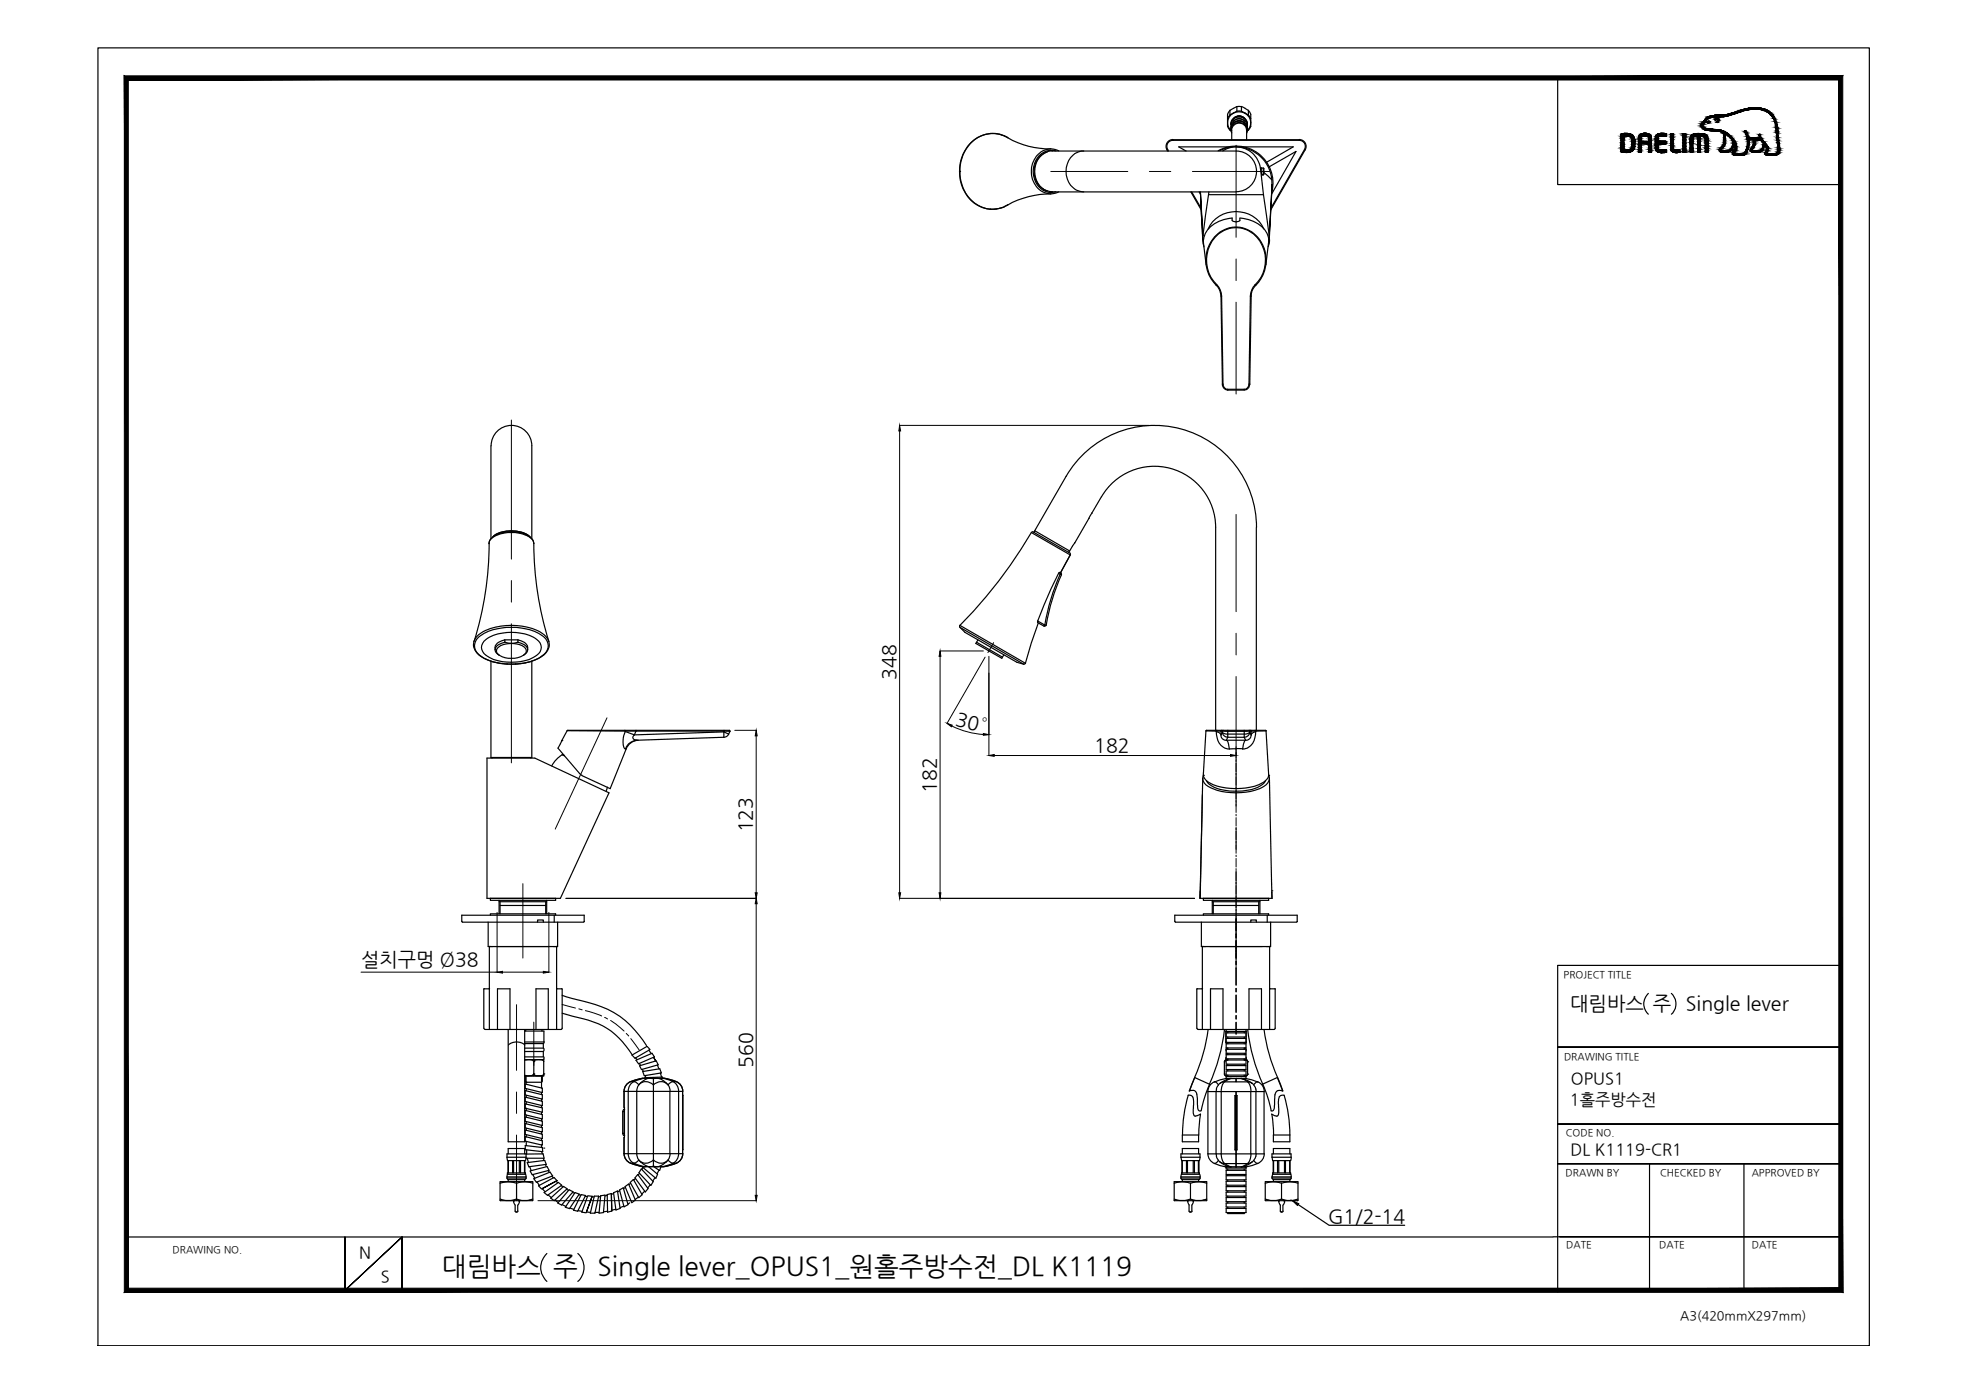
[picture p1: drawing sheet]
<svg xmlns="http://www.w3.org/2000/svg" width="420mm" height="297mm" viewBox="0 0 420 297" stroke-linecap="round" stroke-linejoin="round" font-family="sans-serif">
<defs><g id="words">
<g font-size="5.6">
<text x="94.3" y="272.2">대림바스 주</text>
<text x="127.5" y="272.2">Single lever_OPUS1_원홀주방수전_DL K1119</text>
</g>
<g font-size="4.2">
<text x="191.2" y="145" transform="rotate(-90 191.2 145)">348</text>
<text x="203.7" y="154.7" transform="rotate(14 203.7 154.7)">30°</text>
<text x="233.5" y="160.4">182</text>
<text x="199.8" y="169.2" transform="rotate(-90 199.8 169.2)">182</text>
<text x="160.5" y="177.6" transform="rotate(-90 160.5 177.6)">123</text>
<text x="77.1" y="206.1">설치구멍 Ø38</text>
<text x="335.1" y="215.4">대림바스 주</text>
<text x="359.8" y="215.4">Single lever</text>
<text x="160.6" y="227.8" transform="rotate(-90 160.6 227.8)">560</text>
<text x="283.4" y="261">G1/2-14</text>
</g>
<g font-size="3.5">
<text x="335.2" y="231.4">OPUS1</text>
<text x="335" y="235.8">1홀주방수전</text>
<text x="335.1" y="246.4">DL K1119-CR1</text>
<text x="76.6" y="268.5">N</text>
<text x="81.3" y="273.6">S</text>
</g>
<text font-size="2.7" x="358.5" y="281.6">A3(420mmX297mm)</text>
<g font-size="2.1">
<text x="333.7" y="208.6">PROJECT TITLE</text>
<text x="333.7" y="226.2">DRAWING TITLE</text>
<text x="334.1" y="242.4">CODE NO.</text>
<text x="334.1" y="251">DRAWN BY</text>
<text x="354.2" y="251">CHECKED BY</text>
<text x="373.8" y="251">APPROVED BY</text>
<text x="36.8" y="267.4">DRAWING NO.</text>
<text x="334.2" y="266.4">DATE</text>
<text x="354.1" y="266.4">DATE</text>
<text x="373.8" y="266.4">DATE</text>
</g>
</g></defs>
<!-- layer: 0 -->
<g fill="none" stroke="#000" stroke-width=".21">
<path d="M192 90.8h53.2M192 92v98.5M200.6 138.9h9.2M156.8 155.8h4.6M161.4 157v33.5M200.6 140.1v50.4M203.1 154.9a17.9 17.9 0 0 0 6.8 1.8M210.2 140.2l-8.1 14.2M211 140.1v21.1M263.8 159.4v1.8M212.2 161.2h50.4M106.1 194.7v12.7h-29.1"/>
<path d="M117.1 194.7v12.7M120.8 191.7h40.6M161.4 192.8v62.3M192 191.7h62.9M107.2 207.4h8.7M120 214.3l2.8 .8M123.5 215.3l.7 .2M124.9 215.7l3.5 1.1M129 217.1l.7 .3M130.3 217.8l1.1 .7 1.8 1.5M133.6 220.5l.5 .6M134.6 221.6l1.8 2.4"/>
<path d="M114.8 256.2h46.6"/>
</g>
<g fill="#000" stroke="#000" stroke-width=".21">
<path d="M192 90.8l.2 1.2h-.4zM161.4 155.8l.2 1.2h-.5zM200.6 138.9l.2 1.2h-.4zM202.1 154.4l1.1 .3-.2 .4zM209.8 156.5l1.2 .3-1.2 .1zM211 161.2l1.2-.2v.4zM262.6 161l1.2 .2-1.2 .2zM161.1 190.5h.5l-.2 1.2zM161.4 191.7l.2 1.1h-.5zM191.8 190.5h.4l-.2 1.2zM200.4 190.5h.4l-.2 1.2zM106.1 207.4l1.1-.1v.4z"/>
<path d="M115.9 207.3l1.2 .1-1.2 .3zM161.1 255.1h.5l-.2 1.1zM275.8 256.2l1.3 .7-.3 .3z"/>
<path d="M27.4 274.9l-.9 .9 365.9-.9zM26.5 275.8l365.9-.9 .8 .9zM392.4 17.1v257.8l.8 .9zM393.2 16.2v259.6l-.8-258.7zM27.4 17.1h365l.8-.9zM26.5 16.2h366.7l-365.8 .9zM26.5 16.2l.9 258.7v-257.8zM26.5 16.2l.9 258.7-.9 .9z"/>
</g>
<!-- layer: Cneter -->
<g fill="none" stroke="#000" stroke-width=".21">
<path d="M224.2 36.6h16.5M245.3 36.6h4.5M254.5 36.6h16.4M263.8 31v19.6M263.8 55.3v4.6M263.8 64.5v19.6M109.1 89.6v29.7M263.8 109.8v20.7M109.1 123.9v4.6M109.1 133.1v29.7M263.8 135.1v4.7M129.5 153.2l-11 23.7"/>
<path d="M263.8 144.4v29M263.8 173.8v.3M263.8 174.5v1.8M263.8 176.6v5.5M111.6 188.6v15.8M263.8 182.5v.3M263.8 183.2v1.8M263.8 185.3v.4M263.8 185.9v20.7M110.2 214.4v14M113.9 218.1v9.3M110.2 233v4.6"/>
<path d="M110.2 242.2v14"/>
</g>
<!-- layer: 0 -->
<g fill="none" stroke="#000" stroke-width=".25">
<path d="M20.9 10.2h378v277h-378zM332.4 16.6v22.8h60.4M368.5 32.5h.1M98.5 195.3h26.2M98.7 196.8h25.8M104.6 191.7h14M114.7 196.8v-.5h1.2v.5M118.3 195.3v1.5M250.7 195.3h26.1M250.8 196.8h25.9M256.8 191.7h13.9M266.9 196.8v-.5h1.2v.5"/>
<path d="M270.4 195.3v1.5M106.2 211v8.7M108.8 211v8.7M114.4 211v8.7M117 211v8.7M120 216.2l4.4 1.2a15.6 15.6 0 0 1 10.5 7.6M120 212.4l.9 .3a42.8 42.8 0 0 1 10.1 3.4 20.5 20.5 0 0 1 7 7M258.3 211v8.7M261 211v8.7M266.5 211v8.7M269.2 211v8.7M351.7 212a3 3 0 0 0 0 4.4"/>
<path d="M356.6 212a3 3 0 0 1 0 4.4M392.8 206h-60.4v69.7M112 229.6h3.7l-.1 2.6M112.1 231.3l3.6 .9v.9l-3.6-.8zM112.1 239.7l3.6 .9v1l-3.6-.9zM112.1 236.5h.1M112.1 229.6v1.2l.2 .1M112.1 232.7l3.6 .9v.9l-3.6-.8zM112.1 234.1l3.6 .9v.9l-3.6-.9zM112.1 235.6l3.6 .8v.9l-3.6-.8zM112.1 237l3.6 .8v1l-3.6-.9zM112.1 238.4l3.6 .8v1l-3.6-.9z"/>
<path d="M112.3 230.9h.1M112.3 229.6v1.8M112.3 232.3v.5M112.3 233.7v.5M112.3 235.1v.5M112.3 236.5v.5M112.3 237.9v.5M112.3 239.3v.5M113.9 229.2v.4M115.6 229.6v1.3h-3.3M115.6 233.1v.5M115.6 234.5v.5"/>
<path d="M115.6 235.9v.5M115.6 237.3v.5M115.6 238.7v.5M134.9 225.1l3.2-1.8 .6 .7-3.2 1.8zM135.6 225.7l.4 .4M135.7 226.2l3.4-1.4 .5 .7-3.3 1.5zM136.4 226.9l.3 .4M136.5 227.4l3.5-1 .4 .8-3.5 1zM137.1 228.2l.2 .4M137.1 228.7l3.7-.6 .3 .9-3.6 .5zM137.2 230.1h.3M137.7 230.1v-.1l3.6-.2 .1 .3"/>
<path d="M137.7 229.5l.1 .4M138.5 224.1l.5 .7M139.4 231.5v1.4M139.9 226.4l-.4-.8 .4 .8M140.3 227.3l.3 .8M140.9 229l.3 .8M332.4 223.4h60.4h-60.4M332.4 239.9h60.4h-60.4M108.4 243.6h3.6M108.4 245.1h3.6M109.6 256.3l.3 .8M109.8 256.2l-.3 .1"/>
<path d="M109.9 257.2l.1 1.4h.3l.2-.2M110.5 257.2v1.3M110.7 256.2l.1 .1M110.8 256.3v.3l-.3 .5M112.1 242.5l3.6 .9v1l-3.6-.9zM112.1 241.1l3.6 .9v1l-3.6-.9zM112.3 246.3l3.6-.1 .2 1h-3.9M112.3 240.8v.4M112.3 242.2v.4M112.3 243.6v.8M112.4 245.4v.9M112.5 248.1l3.7-.5 .4 .9-3.8 .5z"/>
<path d="M112.5 247.2l.3 .8M113 248.9l.4 .9M113.1 249.9l3.6-1 .5 .8-3.6 1zM113.7 250.6l.4 .8M113.9 251.5l3.5-1.4 .5 .8-3.4 1.4zM114.6 252.2l.5 .8M115.6 240.1v.5M115.6 241.5v.5M115.6 242.9v.5M115.6 244.4v.4M115.6 245.8l.1 .4M115.7 253.7l.6 .6"/>
<path d="M115.7 244.8l.1 1-3.7-.5v-.9l3.6 .5M115.9 247.2l.2 .4M116.1 254.5l3.1-2.2 .7 .6-3.1 2.2zM116.4 248.5l.2 .4M117 255l.6 .5M117 249.8l.2 .4M117.5 255.7l2.8-2.5 .7 .5-2.7 2.5zM117.8 251l.3 .3M118.4 256.1l.7 .5M118.7 252.1l.3 .3M118.9 251.9l-3.3 1.8 3.3-1.8M118.9 251.9l-.7-.6-3.3 1.7 .7 .7"/>
<path d="M119.7 253l.4 .3M120 257.1l.8 .3M120.9 253.8l.4 .2M121.4 253.9l.9 .4-2.5 2.8-.8-.4zM121.6 257.8l.9 .3M122.2 254.5l.4 .1M122.7 254.5l.9 .3-2.1 3.1-.9-.3zM123.3 258.3l.9 .2M123.5 254.9l.4 .2M124 254.9l1 .2-1.7 3.4-.9-.3zM124.9 255.3h.4M125.2 258.6l.8 .1"/>
<path d="M126.3 255.4h.5M126.4 255.3l-1.3 3.5 1.3-3.5M126.4 255.3l-1-.1-1.3 3.5 1 .1M126.8 255.2h.9l-.8 3.7h-.9zM126.9 258.7h.9M128.2 255.2l.9-.2-.3 3.8-1 .1zM128.2 255.3l-.5 .1M129.6 255.1l-.5 .1M129.7 258.5l-.9 .1M130.5 254.7v3.7v-3.7M130.5 254.7l-.9 .2 .1 3.8 .8-.3M130.9 254.5l.9-.4 .5 3.8-.9 .3z"/>
<path d="M130.9 254.7l-.4 .2M131.4 258l-.8 .2M132.2 253.9l.8-.4 1 3.6-.8 .4zM132.2 254.1l-.4 .2M133.1 257.4l-.8 .3M133.4 253.2l.7-.5 1.5 3.4-.8 .5zM133.5 253.4l-.4 .2M134.4 256.7l-.4 .2M134.5 252.3l.7-.6 1.8 3.2-.7 .7zM134.6 252.5l-.4 .3M135.6 251.5l-.3 .4M136.1 250.6l2.2 3-.6 .8-2.2-3.1z"/>
<path d="M136.2 255.5l-.7 .5M136.5 250.4l-.3 .4M136.8 249.4l2.6 2.8-.5 .8-2.6-2.8zM137.1 248.9l2.8 2.5 .4-.8-1.9-1.6M137.2 249.1l-.2 .5M137.6 254.2l-.7 .6M138.8 252.8l-.6 .7M139.5 249l1.2 .8 .3-.8M139.8 251.3l-.5 .7M140.6 249.7l-.4 .8M252.3 243.6h3.5M252.3 245.1h3.5"/>
<path d="M253.4 256.3h.1M253.4 256.3l.4 .8M253.6 256.2l-.1 .1M253.7 257.2v1.2l.2 .2M253.9 258.6h.3M254.3 257.2v1.3M254.4 258.4l-.2 .2M254.5 256.2l.1 .4-.3 .5M261.6 257.6h4.3M262 259h3.5M271.7 243.6h3.5M271.7 245.1h3.5"/>
<path d="M272.9 256.3l.3 .8M273 256.2l-.2 .1M273.2 257.2v1.2l.2 .2M273.4 258.6h.2M273.8 257.2v1.2l-.2 .2M274 256.2l.1 .1M274.1 256.3l-.3 .8M277 257l6.6 4.5h16.1M332.4 248.3h60.4h-60.4M352 248.3v27M372.1 248.3v27M27 264h304.4"/>
<path d="M73.6 264v11.4l12.2-11.4-12.2 11.4zM85.8 275.4v-11.4v11.4M116.7 267.5a4 4 0 0 0 0 5.9M123.3 267.5a4 4 0 0 1 0 5.9M331.4 263.9h61.4h-59.9M341 275.3h51.8"/>
</g>
<!-- layer: DEF_LAYER_ASSEM_MEMBER -->
<g fill="none" stroke="#000" stroke-width=".25">
<path d="M204.8 36.6h.1M211.3 28.5a7.9 7.9 0 0 0-6.5 8.8 7.7 7.7 0 0 0 6.5 7.3M211.3 28.5h.1M211.3 28.5h1.6l1.4 .5M214.4 29l.7 .4M221.8 33.5l1-.8 .7-.3a4.6 4.6 0 0 0-2.7 4.2 4.6 4.6 0 0 0 2.7 4.1 4.6 4.6 0 0 1-1.7-7.2zM224.2 31.8l1.7 .4M224.2 31.8a18.5 18.5 0 0 1-10-2.8 6.7 6.7 0 0 0-8.7 3.9 8.7 8.7 0 0 0 3.1 10.9 6.7 6.7 0 0 0 7.5-.6l3.4-1.2a17.1 17.1 0 0 1 4.7-.6M224.2 31.8a4.6 4.6 0 0 0-4.1 5.6 4.4 4.4 0 0 0 4.1 4M224.6 32.2h39.2M224.6 32.2l-1.1 .2M225.3 32.2a3.9 3.9 0 0 0-4.8 3.5 4.3 4.3 0 0 0 4.1 5.4"/>
<path d="M231.3 32.2a3.8 3.8 0 0 0-3.8 3.6 4.2 4.2 0 0 0 3.8 5.2M249 32l.2 .2M249.2 31.9l.1 .3M249.2 31.9l-.2 .1M250.3 29.8h26.9v.1h-26.9zM250.3 29.8a1.46 1.46 0 0 0-1.3 2.2M250.3 29.9a1.29 1.29 0 0 0-1.1 2M259.9 32.2a7.9 7.9 0 0 1 8.6 .6 7.9 7.9 0 0 1 2.9 8M260.3 32.2l1.7-.7 1.8-.2-1.5 .3-1.4 .6M262.4 31.3h-10.9l1.6 .9M262.5 23.6l-.6 .8v2.6l.8 1M262.5 24.5l-.6 .8"/>
<path d="M262.5 23.6v.9M262.7 26.5a1.77 1.77 0 0 1 1.8-1.5 1.77 1.77 0 0 1 1.7 1.6M262.7 26.5a1.76 1.76 0 0 1 1.7-1.7 1.76 1.76 0 0 1 1.8 1.7M262.7 26.5v.1M262.7 27.9a1.77 1.77 0 0 1 1.7-2.1 1.77 1.77 0 0 1 1.8 2.1M262.7 27.8l.1 .6M262.7 27.5a1.76 1.76 0 0 1 1.7-1.4 1.76 1.76 0 0 1 1.7 1.4M262.7 26.4v.4M262.7 27.5v.3M262.8 29.8v-2a1.59 1.59 0 0 1 1.6-1.5 1.59 1.59 0 0 1 1.6 1.5v2M263.2 24.1a2.27 2.27 0 0 0-.5 3.7M263.2 24.1a2.78 2.78 0 0 1 2.5 0"/>
<path d="M263.2 24.1l-.7 .4M263.2 23.1l-.7 .5M263.2 26.3a1.6 1.6 0 0 1 2.4 0M263.2 26.2l-.1 .2M263.8 32.2a4.3 4.3 0 0 1 4.3 4.4 4.3 4.3 0 0 1-4.3 4.3M263.9 22.7h1M263.9 23.7h1M263.9 22.7v1M263.9 23.7l-.7 .4M263.9 22.7l-.7 .4M264.4 24.8a1.74 1.74 0 0 0-1.7 1.7M264.4 24.7h-.3l-.8 .5"/>
<path d="M264.4 24.7h.3l.8 .5M264.4 24.8a1.8 1.8 0 0 1 1.8 1.7M264.9 22.7v1M264.9 23.7l.8 .4M264.9 22.7l.8 .4M265.1 31.3h10.9l-5.8 3.3M265.6 25.8a1.64 1.64 0 0 0-2.5 .1M265.7 25.8l.1 .1M265.7 24.1a2.27 2.27 0 0 1 .5 3.7l-.1-.3M265.7 24.1l.7 .4M265.7 23.1l.7 .5M266.2 27.3a1.75 1.75 0 0 0-1.8-1.9 1.75 1.75 0 0 0-1.7 1.9"/>
<path d="M266.2 26.6v.2M266.2 27.8l-.2 .6M266.2 26.5v.1M266.2 27.9l-.1 .1M266.4 23.6l.5 .8v2.6l-.7 .9M266.4 24.5l.5 .8M266.4 23.6v.9M269 36a5.2 5.2 0 0 0-5.2-4.7 7.7 7.7 0 0 1 7.6 8.1M269 36l.1 .1M269 36l.6 5.5M269.1 36.1l.2 1.2M269.1 35.9h.5"/>
<path d="M269.1 35.8v.3M269.3 37.3h.1M269.3 37.3h.3M269.6 35.9l.1 .1v1.2l-.1 .1M269.6 35.9v1.4M269.7 36.8l1.7 1.6M270.8 35.6l5.7-3.3-5.2 9.1M271.4 39.4l-.6 11.8zM277.2 29.8a1.46 1.46 0 0 1 1.3 2.2M277.2 29.9a1.29 1.29 0 0 1 1.2 2M278.4 31.9l-7.2 12.6M278.4 31.9l.1 .1"/>
<path d="M278.5 32l-7.3 12.8M211.3 44.6h.1M212.6 44.6h-1.3M213.7 44.3l-1.1 .3M214.3 44.1l-.6 .3M215.1 43.7l-.8 .4M223.5 40.7l1.1 .2M224.6 41h39.2M225.3 40.9l-.7 .1M225.9 41l-1.7 .4M254.1 41l2.2 3.8M254.3 41l2 3.5"/>
<path d="M255.9 41l.2 .4M256.3 43.8l.4 7.4v-.4M256.7 51.2l.2 1.5M256.7 50.3l-.6-9.3 .6 9.8M256.7 50.3v.5M256.8 51.1l.6 5.4a7.3 7.3 0 0 0 2.1 4.4M257.4 56.5a6.9 6.9 0 0 1 6.4-8.1 6.9 6.9 0 0 1 6.3 8.1M257.8 48.9a6.6 6.6 0 0 1 5.9-3.8 6.6 6.6 0 0 1 6 3.8M257.9 41.5l-1.2 8.8M257.9 41.5h11.7M258 41l-.1 .5M262.9 46.5v.5a1.17 1.17 0 0 0 1.7 0v-.5"/>
<path d="M262.9 46.5a6.6 6.6 0 0 0-5.9 3.8l-.2 .8M264.6 46.5a6.6 6.6 0 0 1 6 3.8l.1 .8M269.6 41.5l1.2 8.8M270.1 56.5a7.3 7.3 0 0 1-2.1 4.4M270.7 51.1l-.6 5.4M270.8 52.1l-.2 .5M270.9 51.2l-.1 .8M259.5 60.9a3.3 3.3 0 0 1 1 2.3M259.7 60.8l-.2 .1M260.5 63.2l.3 18.8M260.5 63.2h.2M260.7 63.2l.3 18.8"/>
<path d="M266.8 63.2l-.3 18.8M266.8 63.2h.2M267 63.2l-.3 18.8M267.8 60.8a7.2 7.2 0 0 0-2.6-12 6.3 6.3 0 0 0-7.6 5.4 7.5 7.5 0 0 0 2.5 7.1l.5 1.2 .1 .7M267.8 60.8a3.7 3.7 0 0 0-1 2.4M267.8 60.8l.2 .1M268 60.9a3.1 3.1 0 0 0-1 2.3M104.8 95.1v19.8M104.8 95.1a4.3 4.3 0 0 1 4.3-4.3 4.3 4.3 0 0 1 4.4 4.3v19.8M260.8 82a1.23 1.23 0 0 0 1.2 1.2M260.8 82h.2M261 82a1.09 1.09 0 0 0 1 1.1"/>
<path d="M262 83.1v.1M262 83.1h3.5M265.5 83.1v.1M266.5 82a1.09 1.09 0 0 1-1 1.1M266.5 82h.2M266.7 82a1.31 1.31 0 0 1-1.2 1.2h-3.5M104.4 116a70.9 70.9 0 0 1-3.2 20.8M105.1 114.6a6.4 6.4 0 0 1 6.7-.9l1.4 .9M105.3 114.4a6.8 6.8 0 0 1 7.6 .1M105.9 114.1a8 8 0 0 1 7.1 .4 1.88 1.88 0 0 1 .9 1.5l-.3-.8-1.2-.9M105.9 114.1a2.38 2.38 0 0 0-1.6 1.9l.3-.8 1.3-.9M106 114.2h-.2"/>
<path d="M106 114.2a8.6 8.6 0 0 1 6.3 0M112.3 114.2h.1M113.9 116a70.9 70.9 0 0 0 3.2 20.8M220.1 113.6l.4-.1 7.7 4.5 .2 .4M220.8 113.3l-.1 .3M228.2 117.6l-.2 .3M229.3 115.8v.1M235 106l-6.8 11.6-7.4-4.3 6.7-11.6a21.8 21.8 0 0 1 24.5-10.2 21.8 21.8 0 0 1 16.1 21.1M235 106a13.1 13.1 0 0 1 14.7-6.1 13.1 13.1 0 0 1 9.7 12.7v43.2M268.1 112.6v43.2M101.7 135.9a9.1 9.1 0 0 1 6.3-2.4 12.2 12.2 0 0 1 8.1 2 2.73 2.73 0 0 1-.6 4.7 13.4 13.4 0 0 1-13.3-.4 2.59 2.59 0 0 1-.5-3.9zM103.3 136.8a9.1 9.1 0 0 1 7.7-1.7 4.9 4.9 0 0 1 4.4 2.6 2.25 2.25 0 0 1-1.6 2.6 11 11 0 0 1-9.8-.2 2.01 2.01 0 0 1-.7-3.3z"/>
<path d="M105.6 138.7l.2 .5 .7 .6M106.5 139.8a5.4 5.4 0 0 0 5.2 0M107.7 137l2 .3a2.49 2.49 0 0 1 2.6 1.6v.3l-.6 .6M107.7 137a2.12 2.12 0 0 0-2.1 1.7M107.7 136.5a2.12 2.12 0 0 0-2.1 1.6v.6M107.7 136.5v.5M107.7 136.5h2.8M110.5 137l-2 .3a2.49 2.49 0 0 0-2.6 1.6v.3l.6 .6M110.5 137a2.12 2.12 0 0 1 2.1 1.7M110.5 136.5a2.12 2.12 0 0 1 2.1 1.6v.6M110.5 136.5v.5M112.6 138.7l-.2 .5-.7 .6"/>
<path d="M204.8 133.4v.4M204.8 133.9l13.7 7.8-1.5-.4-11.1-6.4zM208.4 137l5.5 3.2M208.7 136.5l-.5 .8 5.6 3.2 .4-.7M221.4 132.5v.4l1.4 .7 .1-.2M221.4 132.5l1.5 .9M222.9 133.4h.3M223.2 133.4l-.1 .2h-.3M225.9 122.4l.6 .3M225.9 122.4l-1.6 3.3-2.9 6.8M226.2 122.5a43.8 43.8 0 0 0-3.2 10.9M226.3 122.2l2.1-3.8-8.3-4.8a99.6 99.6 0 0 1-15.3 19.8l14 8.1 1.3-4.3 1.5-4.3"/>
<path d="M226.3 122.3l-.2-.2-.2 .3M226.3 122.3l-.1 .2M226.4 122.3l.1 .4a43.5 43.5 0 0 0-3.3 10.7M104.8 141.1v20.5h8.7v-20.5M106.1 141.4a6.4 6.4 0 0 1-4.6-2.7 2.45 2.45 0 0 1 1-3 13 13 0 0 1 13.3 0 2.39 2.39 0 0 1 0 4.1 7.7 7.7 0 0 1-3.6 1.6M106.1 141.4h.1M106.1 141.4l2.1 .3h1.8M110 141.7h.1M112.2 141.4l-2.1 .3M112.2 141.4h.1M119.5 158.8l-.4 .9 4.6 5.4M119.9 158h.1"/>
<path d="M119.9 158l-.3 .8M121 155.9l34.6-.1 .2 .3M133.3 155.8l.1 .2M133.4 156.1a4 4 0 0 0-.1 3.7h.2M133.4 156h21.1M133.4 156l-12.4-.1-1.1 2.1M133.4 156v.1M133.4 156.1l2 .7M133.6 159.8l-3.4 8.5-6.1-2.8M133.6 159.8h-.1M135.4 156.8a.65 .65 0 0 0-.3 .9 .65 .65 0 0 0 .9 .3 2.82 2.82 0 0 0-2.5 1.8M135.7 155.8l-.3 1"/>
<path d="M136.2 158a2.9 2.9 0 0 0-2.6 1.8M154.5 156.2v1.1l-18.5 .7M154.5 156.2l-19.1 .6M154.5 156v.2M154.5 156l1.3 .1M154.5 155.8v.2M155.5 156.7a1.16 1.16 0 0 1-1 .6M155.8 156.1l-.3 .5-1-.4M218.8 141.5l-.3 .2M257.3 156l-.5 9.2 .1 .8a5.1 5.1 0 0 0 3.9 2 12.8 12.8 0 0 0 9.1-1.3 1.62 1.62 0 0 0 .8-1.5l-.5-9.2h-2.2M257.5 155.8h12.6l.1 .2M257.5 155.8l-.2 .2"/>
<path d="M259.5 156.1l.1 .6a2.96 2.96 0 0 0 2.7 3.1 2.25 2.25 0 0 0-.5-1.8h-.1M259.5 156.1l.7 .3 .3 .4M259.7 155.8l-.2 .2h-2.2M260.5 156.8a1.03 1.03 0 0 0 1.2 1.2M260.5 156v.8M260.7 155.8l-.2 .2M260.8 156h5.9M260.8 156.2l.2 .2 .6 .2h4.2l.7-.2 .2-.2M260.8 156.2a1.16 1.16 0 0 0 1.2 1.1M260.8 156.2l-.3 .6M260.8 156l-1.3 .1M260.8 156v.2"/>
<path d="M261 155.8l-.2 .2M261.7 158h4.1M262 157.3l-.3 .7M262 157.3h3.5M262 155.8v1.5M263.8 159.8h-1.5M263.8 159.7l1.4 .1M265.5 155.8v1.5M265.5 157.3l.3 .7M266.5 155.8l.2 .2M266.7 156.2a1.16 1.16 0 0 1-1.2 1.1M266.7 156h1.3"/>
<path d="M266.7 156v.2M266.7 156.2l.3 .6M266.8 155.8l.2 .2M267 156.8a1.09 1.09 0 0 1-1.2 1.2M267 156v.8M267.8 155.8l.2 .2M268 156.1l-.1 .6a2.96 2.96 0 0 1-2.7 3.1l.1-1 .5-.8M268 156.1l-.6 .3-.4 .4M268 156v.1M103.9 161.8h10.2l15.8 7.4-10.3 22.5h-15.7zM105 161.6v.2M113.3 161.6v.2"/>
<path d="M120 161l-1.3 1.1-1 1.3M120.1 161h-.1l.5 .3M120.1 161.1l.3 .1M123.7 165.1l.5 .3M129.6 168l-.3 .8M256.6 169.6l-.5 22.1M256.7 166.1l-.6 25.6M256.7 166.1a2.45 2.45 0 0 0 2 2.1 13.8 13.8 0 0 0 11-.4 2.21 2.21 0 0 0 1.2-1.7M256.8 165.5h.1M256.8 165.5l-.1 .6M257.5 166.6a4.6 4.6 0 0 0 3.5 2 11 11 0 0 0 8.6-1.4l.4-.6M270.7 165.5h.1"/>
<path d="M270.8 165.5l.1 .6M270.9 166.1l.5 24.3M104.6 191.7v.4h14v-.4M106.5 192.4h10.2M106.5 192.1v2.9M106.7 193.2h9.7M106.7 192.4v2.6M116.4 192.4v2.6M116.7 192.1v2.9M256.1 191.7h15.3M256.1 190.1v1.6M256.8 191.7v.4h13.9v-.4"/>
<path d="M258.7 192.4h10.1M258.7 192.1v2.9M258.9 193.2h9.6M258.9 192.4v2.6M268.6 192.4v2.6M268.8 192.1v2.9M271.4 190.4v1.3M271.4 190.1h.1M108.4 219.7v23.9M112 219.7v23.9M257.8 219.7a36.3 36.3 0 0 1-2.9 10.2M261.3 219.7a39.8 39.8 0 0 1-3.2 11.6"/>
<path d="M266.2 219.7a46 46 0 0 0 4.1 13.7l1 3.6M269.7 219.7a45.1 45.1 0 0 0 3.9 12.6l.1 .5M253.5 233.7a.88 .88 0 0 1 1.2 1.1v1a3.5 3.5 0 0 0 .2 2.3h.7l.5-.3M253.6 233.7a30 30 0 0 0-1.3 8.5M254.9 229.9l-1.1 2.9a1.12 1.12 0 0 1 1.3 .1 1.12 1.12 0 0 1 .4 1.2 4.9 4.9 0 0 0 .4 2.9h.4M254.9 229.9l3.2 1.5M255 229.9l-1.2 2.9M256.2 237.7l-.4 4.5M258.1 231.3a26.5 26.5 0 0 0-1.8 5.7M269.4 231.4l3.2-1.5 1.1 2.9M271.3 237.8a1.43 1.43 0 0 0 1.4 .3l.2-1.5a4 4 0 0 1 .3-2.7l.7-.2a23.2 23.2 0 0 1 1.3 8.5M271.4 237.7l.4 4.5"/>
<path d="M273.7 232.8a1.14 1.14 0 0 0-1.2 .1 1.14 1.14 0 0 0-.5 1v1.1a2.32 2.32 0 0 1-.5 2.1l-.3-.1M106.7 255.9l1.2 .3h1.1l1.2-.3M106.7 252.5l1.2-.3h1.1a2.79 2.79 0 0 0 2.4 0h1.1l1.2 .3M106.7 252.2h7v4h-7zM108.2 251.4l.3 .3M108.2 246.9l.1 .7M108.2 251.4h4.1M108.2 251.4v-.3h4.1v.3M108.2 246.9h4.1M108.2 246.9v-.7h4.1v.7M108.3 247.7h3.8M108.3 250.5l-.1 .6"/>
<path d="M108.4 247.7v2.6h-.1v.3h3.8v-.3h-.1v-2.6M108.4 245.1v1.1M108.5 247.7v2.6h.9v-2.6M109.6 247.7v2.6h1.2v-2.6M110.2 255.9l1.2 .3h1.1l1.2-.3M110.2 252.5v3.4M111.1 247.7v2.6h.8v-2.6M112 251.7h-3.6v.5M112 245.1v1.1M112 251.7v.5M112.1 250.5l.2 .6M112.3 251.4l-.3 .3"/>
<path d="M112.3 246.9l-.2 .7M250.6 255.9l1.1 .3h1.1l1.2-.3M250.6 252.5l1.1-.3h1.1a2.89 2.89 0 0 0 2.4 0h1.1l1.2 .3M250.6 252.2h6.9v4h-6.9zM252 251.4l.3 .3M252 251.1h4.1v.3h-4.1zM252 246.2h4.1v.7h-4.1zM252 246.9l.2 .7M252.1 250.5l-.1 .6M252.1 247.7h3.8M252.2 247.7l-.1 2.9h3.8l-.1-2.9M252.3 243.6v-1.4h3.5v1.4"/>
<path d="M252.3 245.1v1.1M252.3 247.7v2.6h.9v-2.6M252.3 251.7v.5M252.3 251.7h3.5v.5M253.4 247.7v2.6h1.2v-2.6M254 255.9l1.2 .3h1.1l1.2-.3M254 252.5v3.4M254.9 247.7v2.6h.8v-2.6M255.8 245.1v1.1M256 250.5l.1 .6M256.1 246.9l-.2 .7M256.1 251.4l-.3 .3"/>
<path d="M270 255.9l1.2 .3h1.1l1.2-.3M270 252.5l1.7-.3 1.8 .3M270 252.2h7v4h-7zM271.4 251.1h4.1v.3h-4.1zM271.4 246.2h4.1v.7h-4.1zM271.5 251.4l.3 .3M271.5 246.9l.1 .7M271.6 247.7h3.8M271.6 250.5l-.1 .6M271.7 247.7v2.6h-.1v.3h3.8v-.3h-.1v-2.6M271.7 242.2h3.5M271.7 242.2v1.4"/>
<path d="M271.7 245.1v1.1M271.7 251.7v.5M271.7 251.7h3.5M271.8 247.7v2.6h.8v-2.6M272.9 247.7v2.6h1.2v-2.6M273.5 255.9l1.1 .3h1.2l1.2-.3M273.5 252.5l1.7-.3 1.8 .3M273.5 252.5v3.4M274.3 247.7v2.6h.9v-2.6M275.2 242.2v1.4M275.2 245.1v1.1M275.2 251.7v.5"/>
<path d="M275.4 250.5l.1 .6M275.5 251.4l-.3 .3M275.5 246.9l-.1 .7"/>
</g>
<path d="M212 137.1l-1.2 2.1" fill="none" stroke="#000" stroke-width=".21"/>
<g fill="#000" stroke="#000" stroke-width=".21">
<path d="M346.3 32.5h1.2zM346.5 28.5h.9zM347.2 32h1.3zM350.8 28.5h.4zM351.2 29h1.1zM351.8 32.5h.5zM353.7 32.4h1.9zM353.8 28.6h1.8zM354.4 32.6h.3zM354.4 28.5h.4zM354.6 29.1h1zM354.9 29.1h.7z"/>
<path d="M357.4 32.6h.6zM362.3 32.5h.5zM362.2 28.5h.8zM364.4 27.8h3zM364.4 25.9h.4zM364.9 27.9h2.6zM366 25.5l.1 .1zM366 25.5h.1zM366.3 24.6h2.7zM366.5 24.6h2.5zM366.3 25.2h.2zM366.6 24.6h2.4z"/>
<path d="M372.6 31.9h.4zM374.2 23h.8zM374.6 29.8h1.5zM375.1 29.8h.5zM375.4 29.5h.5zM375.4 28.7l.2-.1z"/>
<path d="M345.9 29h1.3zM345.9 29h1.3z"/>
<path d="M346.3 32.5h1.1zM346.5 32.5h.9z"/>
<path d="M345.9 29.1h.6zM345.9 29.1h.6z"/>
<path d="M345.9 29.1l.6 .2v-.2zM345.9 29.1l.6 .2h-.6z"/>
<path d="M345.9 29.3h.6zM345.9 29.3h.6z"/>
<path d="M345.9 29.3l.6 .3v-.3zM345.9 29.3l.6 .3h-.6z"/>
<path d="M345.9 29.6l.6 .3v-.3zM345.9 29.6l.6 .3h-.6z"/>
<path d="M345.9 29.9l.6 .1v-.1zM345.9 29.9l.6 .1h-.6z"/>
<path d="M345.9 30l.6 .5v-.5zM345.9 30l.6 .5h-.6z"/>
<path d="M345.9 30.5l.6 .3v-.3zM345.9 30.5l.6 .3h-.6z"/>
<path d="M345.9 30.8l.6 .4v-.4zM345.9 30.8l.6 .4h-.6zM345.9 31.2h.6zM345.9 31.2h.6z"/>
<path d="M345.9 31.2l.6 .4v-.4zM345.9 31.2l.6 .4h-.6z"/>
<path d="M345.9 31.6l.6 .2v-.2zM345.9 31.6l.6 .2h-.6z"/>
<path d="M345.9 31.8h.6zM345.9 31.8h.6z"/>
<path d="M345.9 31.8l.6 .2v-.2zM345.9 31.8l.6 .2h-.6zM345.9 32h.6zM345.9 32h.6z"/>
<path d="M345.9 32h.6zM345.9 32h.6z"/>
<path d="M345.9 32h.7zM345.9 32h.7z"/>
<path d="M345.9 29h.9zM345.9 29h1.2z"/>
<path d="M345.9 29h.9zM345.9 29l.6 .1zM345.9 29.1h.6zM345.9 29.1h.6z"/>
<path d="M345.9 32h1zM345.9 32h1z"/>
<path d="M345.9 32h1.1zM345.9 32h1.1z"/>
<path d="M345.9 29h1.2zM345.9 29h1.3z"/>
<path d="M345.9 32h1.2zM345.9 32h1.2z"/>
<path d="M347.2 29h1.3zM347.2 29h1.3z"/>
<path d="M345.9 32h1.3zM345.9 32h1.3z"/>
<path d="M346.5 28.5h1zM346.3 28.5h1.2z"/>
<path d="M346.3 28.5h1.3zM346.2 28.5h1.4z"/>
<path d="M346.2 28.5h1.5zM346.1 28.5h1.6z"/>
<path d="M346.2 32.5h1.4zM346.2 32.5h1.3z"/>
<path d="M346.1 28.5h1.8zM346 28.5h1.9z"/>
<path d="M346.1 32.5h1.6zM346.1 32.5h1.5z"/>
<path d="M346 28.5l1.9 .1zM346 28.5l1.9 .1z"/>
<path d="M345.9 32.4h2zM345.9 32.4h2z"/>
<path d="M345.9 32.4h2zM345.9 32.4l1.8 .1z"/>
<path d="M345.9 28.6l2.3 .1-.3-.1zM345.9 28.6l2.3 .1h-2.3z"/>
<path d="M345.9 32.3h2.3zM345.9 32.3h2.3z"/>
<path d="M345.9 32.3l2 .1 .3-.1zM345.9 32.3l2 .1h-2z"/>
<path d="M345.9 28.7h2.3zM345.9 28.7h2.3z"/>
<path d="M345.9 28.7l2.4 .1zM345.9 28.7l2.4 .1z"/>
<path d="M345.9 28.8l2.5 .1-.1-.1zM345.9 28.8l2.5 .1h-2.5z"/>
<path d="M345.9 32.3h2.4zM345.9 32.3h2.3z"/>
<path d="M345.9 32.1h2.5zM345.9 32.1h2.5z"/>
<path d="M345.9 32.1l2.4 .2 .1-.2zM345.9 32.1l2.4 .2h-2.4z"/>
<path d="M345.9 28.9h2.5zM345.9 28.9h2.5z"/>
<path d="M345.9 28.9l2.6 .1-.1-.1zM345.9 28.9l2.6 .1h-2.6z"/>
<path d="M347.2 29h1.3zM347.2 29h1.3z"/>
<path d="M347.2 29h1.4zM347.2 29h1.4z"/>
<path d="M347.3 32h1.2zM347.2 32h1.3zM347.2 32h1.3z"/>
<path d="M345.9 32l2.5 .1 .1-.1zM345.9 32l2.5 .1h-2.5z"/>
<path d="M347.4 29l1.2 .1v-.1zM347.4 29l1.2 .1z"/>
<path d="M347.6 31.9h1zM347.3 32h1.2z"/>
<path d="M347.8 29.1h.8zM347.8 29.1h.8z"/>
<path d="M347.8 29.1l.9 .2-.1-.2zM347.8 29.1l.9 .2h-.7z"/>
<path d="M347.7 31.9h.9zM347.6 31.9h1z"/>
<path d="M348 29.3l.8 .1-.1-.1zM348 29.3l.8 .1h-.7z"/>
<path d="M347.9 31.8h.8zM347.7 31.9h.9z"/>
<path d="M348.1 29.4l.7 .1zM348.1 29.4l.7 .1z"/>
<path d="M348.1 29.5l.8 .3-.1-.3zM348.1 29.5l.8 .3h-.7z"/>
<path d="M348.1 31.6h.7zM348.1 31.6h.7z"/>
<path d="M348.1 31.6l.6 .2 .1-.2zM348.1 31.6l.6 .2h-.8z"/>
<path d="M348.2 29.8l.7 .1v-.1zM348.2 29.8l.7 .1h-.7z"/>
<path d="M348.2 29.9l.7 .2v-.2zM348.2 29.9l.7 .2h-.7z"/>
<path d="M348.2 30.1l.7 .1zM348.2 30.1l.7 .1zM348.2 30.2h.7zM348.2 30.2h.7zM348.2 30.2h.7zM348.2 30.2h.7zM348.2 30.2h.7zM348.2 30.2h.7z"/>
<path d="M348.2 30.2h.7zM348.2 30.2h.7z"/>
<path d="M348.2 30.2l.7 .1zM348.2 30.2l.7 .1z"/>
<path d="M348.2 30.3l.7 .2v-.2zM348.2 30.3l.7 .2h-.7z"/>
<path d="M348.2 30.5l.7 .1v-.1zM348.2 30.5l.7 .1h-.7z"/>
<path d="M348.2 30.6l.7 .1v-.1zM348.2 30.6l.7 .1h-.7z"/>
<path d="M348.2 30.7l.7 .1zM348.2 30.7l.7 .1z"/>
<path d="M348.2 30.8h.7zM348.2 30.8h.7z"/>
<path d="M348.2 30.8l.7 .1zM348.2 30.8l.7 .1z"/>
<path d="M348.2 30.9l.7 .4v-.4zM348.2 30.9l.7 .4h-.7zM348.2 31.3h.7zM348.2 31.3h.7z"/>
<path d="M348.2 31.3l.6 .3 .1-.3zM348.2 31.3l.6 .3h-.7z"/>
<path d="M349.6 29.6h.7zM349.6 29.6h.7zM349.6 29.6h.7zM349.6 29.6h.7z"/>
<path d="M349.8 32.5h.3zM349.8 32.5h.2z"/>
<path d="M349.7 32.5h.5zM349.7 32.5h.4z"/>
<path d="M349.7 32.5h.5zM349.7 32.5h.5z"/>
<path d="M349.6 29.5l.7 .1zM349.6 29.5l.7 .1zM349.6 29.6h.7zM349.6 29.6h.7z"/>
<path d="M349.6 29.6h.7zM349.6 29.6h.7zM349.6 29.6h.7zM349.6 29.6h.7z"/>
<path d="M349.6 29.6l.7 .3v-.3zM349.6 29.6l.7 .3h-.7zM349.6 29.9h.7zM349.6 29.9h.7z"/>
<path d="M349.6 29.9l.7 .2v-.2zM349.6 29.9l.7 .2h-.7z"/>
<path d="M349.6 30.1l.7 .1zM349.6 30.1l.7 .1z"/>
<path d="M349.6 30.7l.7 .1zM349.6 30.7l.7 .1z"/>
<path d="M349.6 30.8l.7 .2v-.2zM349.6 30.8l.7 .2h-.7z"/>
<path d="M349.6 31l.7 .4v-.4zM349.6 31l.7 .4h-.7z"/>
<path d="M349.6 31.4l.7 .1zM349.6 31.4l.7 .1z"/>
<path d="M349.6 31.5l.7 .4v-.4zM349.6 31.5l.7 .4h-.7z"/>
<path d="M349.6 31.9h.7zM349.6 31.9h.7z"/>
<path d="M349.6 31.9l.7 .2v-.2zM349.6 31.9l.7 .2h-.7z"/>
<path d="M349.6 32.1l.7 .1zM349.6 32.1l.7 .1z"/>
<path d="M349.6 32.2l.7 .1zM349.6 32.2l.7 .1z"/>
<path d="M349.6 32.3h.7zM349.6 32.3h.7z"/>
<path d="M349.6 32.3l.7 .1zM349.6 32.3l.7 .1zM349.6 32.4h.7zM349.6 32.4h.7zM349.6 32.4h.7zM349.6 32.4h.7z"/>
<path d="M349.6 32.4h.7zM349.6 32.4h.7z"/>
<path d="M349.7 32.4h.6zM349.7 32.4l.5 .1z"/>
<path d="M349.7 29.3l.6 .2v-.2zM349.7 29.3l.6 .2h-.7zM349.6 29.5h.7zM349.6 29.5h.7z"/>
<path d="M349.7 29.2l.6 .1v-.1zM349.7 29.2l.6 .1h-.6z"/>
<path d="M349.7 29.1h.7zM349.7 29.1h.8z"/>
<path d="M349.7 29.1h.7zM349.7 29.1l.6 .1z"/>
<path d="M349.7 29.1h.9zM349.7 29.1h.8z"/>
<path d="M349.7 29h1.1zM349.7 29l.9 .1z"/>
<path d="M350.8 28.5h.4zM350.8 28.5h.4zM350.8 28.5h.4z"/>
<path d="M350.8 28.5h.6zM350.6 28.5h.8z"/>
<path d="M350.6 28.5h.8zM350.6 28.5h.8z"/>
<path d="M350.6 28.5h1zM350.4 28.5h1.2z"/>
<path d="M350.4 28.5h1.4zM350.2 28.5h1.6z"/>
<path d="M350.2 28.5l1.8 .2-.2-.2zM350.2 28.5l1.8 .2h-2z"/>
<path d="M351.8 29.6h.6zM351.8 29.6h.6z"/>
<path d="M350 28.7l2.1 .1zM349.9 28.8h2.2z"/>
<path d="M349.9 28.8l2.4 .1-.2-.1zM349.9 28.8l2.4 .1h-2.5z"/>
<path d="M349.8 28.9l2.5 .1zM349.8 28.9l2.5 .1z"/>
<path d="M351.2 29h1.1zM351.2 29h1.1zM351.2 29h1.1z"/>
<path d="M351.3 29l1 .1zM351.3 29l1 .1z"/>
<path d="M351.5 29.1h.8zM351.5 29.1h.8z"/>
<path d="M351.6 29.1l.8 .2-.1-.2zM351.6 29.1l.8 .2h-.7z"/>
<path d="M351.9 32.5h.4zM351.9 32.5h.3z"/>
<path d="M351.7 29.3l.7 .1zM351.7 29.3l.7 .1z"/>
<path d="M351.7 29.4h.7zM351.7 29.4h.7z"/>
<path d="M351.8 29.4l.6 .2v-.2zM351.8 29.4l.6 .2h-.6zM351.8 29.6h.6zM351.8 29.6h.6z"/>
<path d="M351.8 29.6h.6zM351.8 29.6h.6z"/>
<path d="M351.8 29.6l.6 .1zM351.8 29.6l.6 .1zM351.8 29.7h.6zM351.8 29.7h.6z"/>
<path d="M351.8 29.7l.6 .2v-.2zM351.8 29.7l.6 .2h-.6z"/>
<path d="M351.8 29.9h.6zM351.8 29.9h.6z"/>
<path d="M351.8 29.9l.6 .2v-.2zM351.8 29.9l.6 .2h-.6z"/>
<path d="M351.8 30.1l.6 .1zM351.8 30.1l.6 .1z"/>
<path d="M349.6 30.2h2.8zM349.6 30.2h2.8z"/>
<path d="M349.6 30.2h2.8zM349.6 30.2h2.8z"/>
<path d="M349.6 30.2l2.8 .4v-.4zM349.6 30.2l2.8 .4h-2.8z"/>
<path d="M349.6 30.6l2.8 .1zM349.6 30.6l2.8 .1z"/>
<path d="M351.8 30.7l.6 .1zM351.8 30.7l.6 .1z"/>
<path d="M351.8 30.8l.6 .1v-.1zM351.8 30.8l.6 .1h-.6z"/>
<path d="M351.8 30.9l.6 .2v-.2zM351.8 30.9l.6 .2h-.6zM351.8 31.1h.6zM351.8 31.1h.6z"/>
<path d="M351.8 31.1l.6 .5v-.5zM351.8 31.1l.6 .5h-.6z"/>
<path d="M351.8 31.6h.6zM351.8 31.6h.6z"/>
<path d="M351.8 31.6l.6 .3v-.3zM351.8 31.6l.6 .3h-.6z"/>
<path d="M351.8 31.9l.6 .2v-.2zM351.8 31.9l.6 .2h-.6z"/>
<path d="M351.8 32.1l.6 .1zM351.8 32.1l.6 .1z"/>
<path d="M351.8 32.2l.6 .1zM351.8 32.2l.6 .1z"/>
<path d="M351.8 32.3l.6 .1zM351.8 32.3l.6 .1zM351.8 32.4h.6zM351.8 32.4h.6z"/>
<path d="M351.8 32.4h.6zM351.8 32.4h.6zM351.8 32.4h.6zM351.8 32.4h.6z"/>
<path d="M351.8 32.4h.6zM351.8 32.4l.5 .1zM351.8 32.5h.5z"/>
<path d="M353.3 29.1h1.1zM353.3 29.1h1.1z"/>
<path d="M353.2 29.4l.7 .1zM353.2 29.4l.7 .1z"/>
<path d="M353.2 29.5h.7zM353.2 29.5h.7zM353.2 29.5h.7zM353.2 29.5h.7zM353.2 29.5h.7zM353.2 29.5h.7z"/>
<path d="M353.2 29.5l.7 .1zM353.2 29.5l.7 .1z"/>
<path d="M353.2 29.6h.7zM353.2 29.6h.7z"/>
<path d="M353.2 29.6l.7 .3v-.3zM353.2 29.6l.7 .3h-.7z"/>
<path d="M353.2 29.9l.7 .1v-.1zM353.2 29.9l.7 .1h-.7z"/>
<path d="M353.2 30l.7 .1zM353.2 30l.7 .1z"/>
<path d="M353.2 30.1l.7 .1zM353.2 30.1l.7 .1z"/>
<path d="M353.2 30.7l.7 .1zM353.2 30.7l.7 .1z"/>
<path d="M353.2 30.8l.7 .2v-.2zM353.2 30.8l.7 .2h-.7z"/>
<path d="M353.2 31l.7 .1v-.1zM353.2 31l.7 .1h-.7z"/>
<path d="M353.2 31.1l.7 .2v-.2zM353.2 31.1l.7 .2h-.7z"/>
<path d="M353.2 31.3l.7 .1zM353.2 31.3l.7 .1z"/>
<path d="M353.2 31.4l.7 .1zM353.2 31.4l.7 .1z"/>
<path d="M353.2 31.5h.7zM353.2 31.5h.7zM353.2 31.5h.7zM353.2 31.5h.7z"/>
<path d="M353.2 31.5l.7 .1v-.1zM353.2 31.5l.7 .1h-.7z"/>
<path d="M353.2 31.6l.7 .2v-.2zM353.2 31.6l.7 .2h-.6z"/>
<path d="M353.3 29.2h.6zM353.3 29.2h.6z"/>
<path d="M353.3 29.2l.6 .2v-.2zM353.3 29.2l.6 .2h-.7z"/>
<path d="M353.3 31.8h.6zM353.3 31.8h.6z"/>
<path d="M353.3 31.8l.7 .1zM353.3 31.8l.7 .1z"/>
<path d="M353.3 29.1h.7zM353.3 29.1l.6 .1z"/>
<path d="M354 32.5h1.6zM354 32.5h1.6zM354 32.5h1.6zM354 32.5h1.6zM354 32.5h1.6z"/>
<path d="M353.3 31.9l.8 .1zM353.3 31.9l.8 .1z"/>
<path d="M353.3 29.1h.8zM353.3 29.1h1z"/>
<path d="M353.3 29.1h.8zM353.3 29.1h.7z"/>
<path d="M353.3 29.1h1zM353.3 29.1h1.1z"/>
<path d="M353.3 32h1.1zM353.3 32h1.1z"/>
<path d="M354.4 32.6h.2zM354.4 32.6h.2z"/>
<path d="M353.3 32h1.1zM353.3 32h1.1zM353.3 32h1.1zM353.3 32h1.1z"/>
<path d="M354.4 32.6h.3zM354.4 32.6h.4z"/>
<path d="M354.4 28.5h.8zM354.3 28.5h.9z"/>
<path d="M354.3 28.5h1.2zM354.1 28.5h1.4zM354.1 28.5h1.4zM354.1 28.5h1.4z"/>
<path d="M354.3 32.6h.9zM354.3 32.6h.5z"/>
<path d="M353.2 30.7h2.2zM353.2 30.7h2.3z"/>
<path d="M353.2 30.2h2.3zM353.2 30.2h2.3z"/>
<path d="M353.2 30.7h2.3zM353.2 30.7h2.3z"/>
<path d="M354.1 28.5h1.5zM354 28.5h1.6z"/>
<path d="M353.2 30.2h2.3zM353.2 30.2h2.3z"/>
<path d="M353.2 30.2h2.4zM353.2 30.2h2.4z"/>
<path d="M354.2 32.5h1.3zM354.2 32.5l1 .1z"/>
<path d="M354.1 32.5h1.4zM354.1 32.5h1.4z"/>
<path d="M355.4 29.1h.2zM354.9 29.1h.7z"/>
<path d="M353.2 30.2l2.4 .1zM353.2 30.2l2.4 .1z"/>
<path d="M353.2 30.7h2.4zM353.2 30.7h2.3z"/>
<path d="M354.1 32.5h1.5zM354.1 32.5h1.4z"/>
<path d="M354 28.5h1.6zM354 28.5h1.6z"/>
<path d="M354 28.5h1.6zM353.9 28.5h1.7z"/>
<path d="M353.9 28.5l1.7 .1zM353.8 28.6h1.8zM353.7 28.6h1.9z"/>
<path d="M353.7 28.6l1.9 .1v-.1zM353.5 28.7l.2-.1 1.9 .1z"/>
<path d="M353.5 28.7l2.1 .1v-.1zM353.5 28.7l2.1 .1h-2.2z"/>
<path d="M353.4 28.8l2.2 .1zM353.4 28.8l2.2 .1h-2.3z"/>
<path d="M353.3 28.9l2.3 .1zM353.3 28.9l2.3 .1z"/>
<path d="M353.3 29h2.3zM353.3 29h2.3z"/>
<path d="M353.3 29l2.3 .1zM353.3 29l2.3 .1z"/>
<path d="M354.4 29.1h1.2zM354.4 29.1h1.2z"/>
<path d="M354.5 29.1h1.1zM354.5 29.1h1.1zM354.6 29.1h1z"/>
<path d="M353.2 30.3l2.4 .1zM353.2 30.3l2.4 .1z"/>
<path d="M353.2 30.4l2.4 .1v-.1zM353.2 30.4l2.4 .1h-2.4z"/>
<path d="M353.2 30.5l2.4 .1zM353.2 30.5l2.4 .1z"/>
<path d="M353.2 30.6h2.4zM353.2 30.6l2.4 .1z"/>
<path d="M353.3 32h2.3zM353.3 32h2.3z"/>
<path d="M353.3 32l2.3 .1zM353.3 32l2.3 .1z"/>
<path d="M353.3 32.1l2.3 .1v-.1zM353.3 32.1l2.3 .1h-2.2z"/>
<path d="M353.4 32.2l2.2 .1zM353.4 32.2l2.2 .1z"/>
<path d="M353.5 32.3l2.1 .1v-.1zM353.5 32.3l2.1 .1h-1.9zM353.7 32.4h1.9z"/>
<path d="M353.8 32.4l1.8 .1zM353.8 32.4l1.8 .1zM354 32.5h1.6z"/>
<path d="M354 32.5h1.6zM354 32.5h1.6z"/>
<path d="M356.6 32h1.9zM356.6 32h1.9z"/>
<path d="M356.6 28.5h.4zM356.6 28.5h.4z"/>
<path d="M356.6 28.5h.4zM356.6 28.5h.4z"/>
<path d="M356.6 28.5l.5 .1zM356.6 28.5l.5 .1z"/>
<path d="M356.5 28.6h.6zM356.5 28.6h.6z"/>
<path d="M356.5 28.6l.6 .1zM356.5 28.6l.6 .1zM356.5 28.7h.6zM356.5 28.7h.6z"/>
<path d="M356.5 28.7l.6 .1v-.1zM356.5 28.7l.6 .1h-.6zM356.5 28.8h.6zM356.5 28.8h.6z"/>
<path d="M356.5 28.8l.6 .2v-.2zM356.5 28.8l.6 .2h-.6z"/>
<path d="M356.5 29l.6 .1zM356.5 29l.6 .1z"/>
<path d="M356.5 29.1l.6 .3v-.3zM356.5 29.1l.6 .3h-.6z"/>
<path d="M356.5 29.4h.6zM356.5 29.4h.6z"/>
<path d="M356.5 29.4l.6 .4v-.4zM356.5 29.4l.6 .4h-.6z"/>
<path d="M356.5 29.8l.6 .1zM356.5 29.8l.6 .1z"/>
<path d="M356.5 29.9l.6 .7v-.7zM356.5 29.9l.6 .7h-.6z"/>
<path d="M356.5 30.6l.6 .1zM356.5 30.6l.6 .1z"/>
<path d="M356.5 30.7l.6 .3v-.3zM356.5 30.7l.6 .3h-.6z"/>
<path d="M356.5 31l.6 .1zM356.5 31l.6 .1z"/>
<path d="M356.5 31.1l.6 .2v-.2zM356.5 31.1l.6 .2h-.6z"/>
<path d="M356.5 31.3l.6 .1zM356.5 31.3l.6 .1z"/>
<path d="M356.5 31.4l.6 .1zM356.5 31.4l.6 .1z"/>
<path d="M356.5 31.5h.6zM356.5 31.5h.6z"/>
<path d="M356.5 31.5l.6 .1zM356.5 31.5l.6 .1zM356.5 31.6h.6zM356.5 31.6h.6z"/>
<path d="M356.5 31.6h.6zM356.5 31.6h.6zM356.5 31.6h.6zM356.5 31.6h.6z"/>
<path d="M356.5 31.6l.6 .1v-.1zM356.5 31.6l.6 .1h-.6z"/>
<path d="M356.5 31.7l.7 .1-.1-.1zM356.5 31.7l.7 .1h-.7z"/>
<path d="M356.5 31.8h.7zM356.5 31.8h.7z"/>
<path d="M356.5 31.8l.8 .1zM356.5 31.8l.8 .1z"/>
<path d="M356.5 31.9l.9 .1zM356.5 31.9l.9 .1z"/>
<path d="M357.4 32.6h.5zM357.6 32.6h.3z"/>
<path d="M356.6 32h1zM356.6 32h1z"/>
<path d="M356.6 32h1.1zM356.6 32h1.1z"/>
<path d="M357.4 32.5h.8zM357.4 32.5l.6 .1z"/>
<path d="M357.3 32.5h1zM357.3 32.5h.9z"/>
<path d="M357.2 32.5h1.1zM357.2 32.5h1.1z"/>
<path d="M356.6 32l1.9 .1zM356.6 32l1.9 .1z"/>
<path d="M356.6 32.1h1.9zM356.6 32.1h1.9z"/>
<path d="M356.6 32.1l1.9 .1zM356.6 32.1l1.9 .1z"/>
<path d="M356.7 32.2l1.8 .1v-.1zM356.7 32.2l1.8 .1h-1.7z"/>
<path d="M356.8 32.3l1.7 .1zM356.8 32.3l1.7 .1z"/>
<path d="M356.9 32.4l1.6 .1zM356.9 32.4l1.6 .1zM357.1 32.5h1.4zM357.1 32.5h1.4z"/>
<path d="M357.1 32.5h1.4zM357.1 32.5h1.4zM357.2 32.5h1.3zM357.2 32.5h1.3z"/>
<path d="M357.2 32.5h1.3zM357.2 32.5h1.1z"/>
<path d="M359.3 28.5h.4zM359.1 28.5h.6zM359.1 28.5h.6zM359.1 28.5h.6z"/>
<path d="M359.1 28.5l.6 .2v-.2zM359.1 28.5l.6 .2h-.6z"/>
<path d="M359.1 32.5h.6zM359.1 32.5h.5z"/>
<path d="M359.1 28.7h.6zM359.1 28.7h.6z"/>
<path d="M359.1 28.7l.6 .1v-.1zM359.1 28.7l.6 .1h-.6z"/>
<path d="M359.1 28.8l.6 .2v-.2zM359.1 28.8l.6 .2h-.6z"/>
<path d="M359.1 29l.6 .2v-.2zM359.1 29l.6 .2h-.6z"/>
<path d="M359.1 29.2l.6 .6v-.6zM359.1 29.2l.6 .6h-.6z"/>
<path d="M359.1 29.8l.6 .7v-.7zM359.1 29.8l.6 .7h-.6z"/>
<path d="M359.1 30.5l.6 .7v-.7zM359.1 30.5l.6 .7h-.6z"/>
<path d="M359.1 31.2l.6 .6v-.6zM359.1 31.2l.6 .6h-.6z"/>
<path d="M359.1 31.8l.6 .2v-.2zM359.1 31.8l.6 .2h-.6z"/>
<path d="M359.1 32l.6 .2v-.2zM359.1 32l.6 .2h-.6z"/>
<path d="M359.1 32.2l.6 .1v-.1zM359.1 32.2l.6 .1h-.6z"/>
<path d="M359.1 32.3l.6 .1zM359.1 32.3l.6 .1z"/>
<path d="M359.1 32.4l.6 .1v-.1zM359.1 32.4l.6 .1h-.6zM359.1 32.5h.6zM359.1 32.5h.6z"/>
<path d="M360.8 32.5h.3zM360.8 32.5h.3z"/>
<path d="M360.8 32.5h.3zM360.8 32.5h.2z"/>
<path d="M360.6 32.4h.6zM360.6 32.4h.7z"/>
<path d="M360.6 32.4l.5 .1 .1-.1zM360.6 32.4l.5 .1z"/>
<path d="M360.6 29.7l.7 .1zM360.6 29.7l.7 .1z"/>
<path d="M360.6 29.8l.7 .3v-.3zM360.6 29.8l.7 .3h-.7z"/>
<path d="M360.6 30.1h.7zM360.6 30.1h.7z"/>
<path d="M360.6 30.1l.7 .1zM360.6 30.1l.7 .1z"/>
<path d="M360.6 30.2h.7zM360.6 30.2h.7z"/>
<path d="M360.6 30.2h.7zM360.6 30.2h.7z"/>
<path d="M360.6 30.2l.7 .1zM360.6 30.2l.7 .1z"/>
<path d="M360.6 30.3l.7 .1v-.1zM360.6 30.3l.7 .1h-.7z"/>
<path d="M360.6 30.4l.7 .1zM360.6 30.4l.7 .1z"/>
<path d="M360.6 30.5l.7 .1v-.1zM360.6 30.5l.7 .1h-.7z"/>
<path d="M360.6 30.6l.7 .1zM360.6 30.6l.7 .1z"/>
<path d="M360.6 30.7l.7 .9v-.9zM360.6 30.7l.7 .9h-.7zM360.6 31.6h.7zM360.6 31.6h.7z"/>
<path d="M360.6 31.6l.7 .5v-.5zM360.6 31.6l.7 .5h-.7zM360.6 32.1h.7zM360.6 32.1h.7z"/>
<path d="M360.6 32.1l.7 .1v-.1zM360.6 32.1l.7 .1h-.7zM360.6 32.2h.7zM360.6 32.2h.7z"/>
<path d="M360.6 32.2l.7 .1zM360.6 32.2l.7 .1zM360.6 32.3h.7zM360.6 32.3h.7z"/>
<path d="M360.6 32.3l.7 .1zM360.6 32.3l.7 .1z"/>
<path d="M360.7 29.5h.6zM360.7 29.5h.6z"/>
<path d="M360.6 29.5l.7 .2v-.2zM360.6 29.5l.7 .2h-.7z"/>
<path d="M360.7 29.3l.6 .2 .1-.2zM360.7 29.3l.6 .2h-.6z"/>
<path d="M360.8 29.1l.6 .2 .2-.2zM360.8 29.1l.6 .2h-.7z"/>
<path d="M360.8 29.1h1zM360.8 29.1h1z"/>
<path d="M360.8 29.1h1zM360.8 29.1h.8z"/>
<path d="M360.8 29.1h1.3zM360.8 29.1h1.4z"/>
<path d="M360.8 29.1h1.3zM360.8 29.1h1z"/>
<path d="M362.2 29.1h2.1zM362.2 29.1h2.1z"/>
<path d="M362.2 29.1h.7zM362.2 29.1h.7z"/>
<path d="M362.3 32.5h.5zM362.3 32.5h.4z"/>
<path d="M362.2 29.1l.7 .1zM362.2 29.1l.7 .1z"/>
<path d="M362.2 29.2l.7 .1zM362.2 29.2l.7 .1z"/>
<path d="M362.2 29.3l.7 .1zM362.2 29.3l.7 .1z"/>
<path d="M362.2 29.4l.7 .1v-.1zM362.2 29.4l.7 .1h-.7z"/>
<path d="M362.2 29.5l.7 .1zM362.2 29.5l.7 .1z"/>
<path d="M362.2 29.6l.7 .2v-.2zM362.2 29.6l.7 .2h-.7z"/>
<path d="M362.2 29.8l.7 .4v-.4zM362.2 29.8l.7 .4h-.7z"/>
<path d="M362.2 30.2l.7 .1v-.1zM362.2 30.2l.7 .1h-.7z"/>
<path d="M362.2 30.3l.7 .6v-.6zM362.2 30.3l.7 .6h-.7z"/>
<path d="M362.2 30.9l.7 .1v-.1zM362.2 30.9l.7 .1h-.7z"/>
<path d="M362.2 31l.7 .6v-.6zM362.2 31l.7 .6h-.7z"/>
<path d="M362.2 31.6l.7 .1v-.1zM362.2 31.6l.7 .1h-.7z"/>
<path d="M362.2 31.7l.7 .2v-.2zM362.2 31.7l.7 .2h-.7z"/>
<path d="M362.2 31.9l.7 .1v-.1zM362.2 31.9l.7 .1h-.7z"/>
<path d="M362.2 32l.7 .1v-.1zM362.2 32l.7 .1h-.7z"/>
<path d="M362.2 32.1l.7 .1zM362.2 32.1l.7 .1z"/>
<path d="M362.2 32.2l.7 .1zM362.2 32.2l.7 .1z"/>
<path d="M362.2 32.3h.7zM362.2 32.3h.7z"/>
<path d="M362.2 32.3l.7 .1zM362.2 32.3l.7 .1zM362.2 32.4h.7zM362.2 32.4h.7z"/>
<path d="M362.2 32.4h.7zM362.2 32.4h.7z"/>
<path d="M362.2 32.4h.7zM362.2 32.4l.6 .1zM362.3 32.5h.5z"/>
<path d="M362.2 29.1h.7zM362.2 29.1h.7z"/>
<path d="M362.2 28.5h1.1zM361.7 28.5h1.6z"/>
<path d="M363 26.7l.3 .1zM363 26.7l.3 .1z"/>
<path d="M363 26.8l.3 .1v-.1zM363 26.8l.3 .1h-.3z"/>
<path d="M363 26.9l.4 .1zM363 26.9l.4 .1zM363 27h.4zM363 27h.4z"/>
<path d="M361.7 28.5h1.8zM361.7 28.5h1.8z"/>
<path d="M363 27l.5 .1-.1-.1zM363 27l.5 .1h-.4z"/>
<path d="M363 26.6h.4zM363 26.6h.4z"/>
<path d="M363 26.6l.3 .1 .1-.1zM363 26.6l.3 .1h-.3z"/>
<path d="M363.1 26.5h.4zM363.1 26.5l.3 .1z"/>
<path d="M363.1 27.1h.4zM363.1 27.1h.4z"/>
<path d="M361.7 28.5l2.1 .1zM361.3 28.6h2.5z"/>
<path d="M363.5 25.9h.4zM363.5 25.9h.4zM363.5 25.9h.4zM363.5 25.9h.4zM363.5 25.9h.4zM363.5 25.9h.5z"/>
<path d="M363.1 27.1l.6 .2zM363.1 27.1l.6 .2h-.5z"/>
<path d="M363.1 26.4h.5zM363.1 26.4l.4 .1z"/>
<path d="M363.7 25.8h.4zM363.6 25.8h.5zM363.6 25.8h.5zM363.6 25.8h.5zM363.6 25.8h.5z"/>
<path d="M363.2 26.2l.4 .2 .1-.2zM363.2 26.2l.4 .2h-.5z"/>
<path d="M363.2 27.3h.6zM363.2 27.3h.6z"/>
<path d="M363.3 26.2h.5zM363.3 26.2h.4z"/>
<path d="M363.2 27.3l.8 .1zM363.2 27.3l.8 .1z"/>
<path d="M361.3 28.6l2.6 .1zM361.3 28.6l2.6 .1z"/>
<path d="M363.4 26.1h.4zM363.3 26.2h.5z"/>
<path d="M363.8 29.6h.7zM363.8 29.6h.7z"/>
<path d="M363.8 30.1h.7zM363.8 30.1h.7z"/>
<path d="M363.5 26h.4zM363.5 26l.3 .1h-.4z"/>
<path d="M361.3 28.7l2.8 .1-.2-.1zM361 28.8l.3-.1 2.8 .1z"/>
<path d="M363.9 32.4h.6zM363.9 32.4h.6z"/>
<path d="M363.5 25.9l.4 .1zM363.5 25.9l.4 .1zM363.5 26h.4zM363.5 26h.4z"/>
<path d="M363.5 26h.4zM363.5 26h.4z"/>
<path d="M363.6 25.9h.4zM363.6 25.9h.4z"/>
<path d="M363.6 25.8h.4zM363.6 25.8h.4z"/>
<path d="M363.6 25.8h.4zM363.6 25.8l.4 .1z"/>
<path d="M363.3 27.4h.7zM363.3 27.4h.7z"/>
<path d="M363.3 27.4l.9 .1zM363.3 27.4l.9 .1z"/>
<path d="M363.6 25.8h.5zM363.6 25.8h.4zM363.6 25.8h.4zM363.6 25.8h.4z"/>
<path d="M363.7 25.7h.4zM363.7 25.7h.4z"/>
<path d="M363.7 25.7h.4zM363.7 25.7l.4 .1zM363.6 25.8h.5z"/>
<path d="M361 28.8h3.2zM361 28.8h3.2z"/>
<path d="M360.9 28.8l3.4 .3-.1-.3zM360.9 28.8l3.4 .3h-3.5z"/>
<path d="M363.4 27.5h.9zM363.4 27.5h.9z"/>
<path d="M362.2 29.1h2.1zM362.2 29.1h2.1zM362.2 29.1h2.1zM362.2 29.1h2.1z"/>
<path d="M362.9 29.1h1.4zM362.9 29.1h1.4z"/>
<path d="M363 29.1h1.3zM363 29.1h1.3z"/>
<path d="M363.9 25.4h.4zM363.9 25.4h.5z"/>
<path d="M363.9 25.4l.2 .3 .2-.3zM363.9 25.4l.2 .3h-.4z"/>
<path d="M363.2 29.1h1.1zM363.2 29.1h1.1z"/>
<path d="M363.4 29.1l1 .1zM363.4 29.1l1 .1z"/>
<path d="M363.5 27.5h.9zM363.5 27.5h.9zM363.5 27.5h.9zM363.5 27.5h.9z"/>
<path d="M363.5 27.5h1zM363.5 27.5h1z"/>
<path d="M363.5 29.2h.9zM363.5 29.2h.9z"/>
<path d="M363.6 29.2l.8 .2v-.2zM363.6 29.2l.8 .2z"/>
<path d="M363.8 29.4l.7 .2-.1-.2zM363.8 29.4l.7 .2h-.7z"/>
<path d="M364 32.5h.4zM364 32.5h.3z"/>
<path d="M364.5 26.3h.1zM364.5 26.3h.1z"/>
<path d="M363.8 29.6l.7 .3v-.3zM363.8 29.6l.7 .3h-.7z"/>
<path d="M363.9 32.4h.6zM363.9 32.4l.5 .1z"/>
<path d="M363.5 27.5h1.2zM363.5 27.5h1.2z"/>
<path d="M363.8 29.9l.7 .2v-.2zM363.8 29.9l.7 .2h-.7z"/>
<path d="M363.8 30.1l.7 .1zM363.8 30.1l.7 .1z"/>
<path d="M363.8 30.2h.7zM363.8 30.2h.7z"/>
<path d="M363.9 30.2l.6 .1zM363.9 30.2l.6 .1z"/>
<path d="M363.9 30.3l.6 .1zM363.9 30.3l.6 .1z"/>
<path d="M363.9 30.4l.6 .2v-.2zM363.9 30.4l.6 .2h-.6z"/>
<path d="M363.9 30.6l.6 .1v-.1zM363.9 30.6l.6 .1h-.6z"/>
<path d="M363.9 30.7l.6 .3v-.3zM363.9 30.7l.6 .3h-.6z"/>
<path d="M363.9 31l.6 .2v-.2zM363.9 31l.6 .2h-.6z"/>
<path d="M363.9 31.2l.6 .4v-.4zM363.9 31.2l.6 .4h-.6z"/>
<path d="M363.9 31.6l.6 .1v-.1zM363.9 31.6l.6 .1h-.6z"/>
<path d="M363.9 31.7l.6 .3v-.3zM363.9 31.7l.6 .3h-.6z"/>
<path d="M363.9 32l.6 .1v-.1zM363.9 32l.6 .1h-.6z"/>
<path d="M363.9 32.1l.6 .1zM363.9 32.1l.6 .1z"/>
<path d="M363.9 32.2l.6 .1zM363.9 32.2l.6 .1z"/>
<path d="M363.9 32.3h.6zM363.9 32.3h.6z"/>
<path d="M363.9 32.3l.6 .1zM363.9 32.3l.6 .1z"/>
<path d="M363.9 32.4h.6zM363.9 32.4h.6z"/>
<path d="M363.9 32.4h.6zM363.9 32.4h.6z"/>
<path d="M364.4 26.2h.2zM364.4 26.2l.2 .1zM364.5 26.3h.1z"/>
<path d="M364.1 25.2h.6zM364.1 25.2h.7z"/>
<path d="M364.1 25.2l.3 .2 .3-.2zM364.1 25.2l.3 .2h-.5z"/>
<path d="M364.4 26.2h.3zM364.4 26.2h.2zM364.4 26.2h.2zM364.4 26.2h.2z"/>
<path d="M364.4 25.9h.5zM364.4 25.9h.5zM364.4 25.9h.5zM364.4 25.9h.5z"/>
<path d="M364.3 26.1h.5zM364.3 26.1l.4 .1z"/>
<path d="M363.5 27.5h1.4zM363.5 27.5h1.4z"/>
<path d="M364.4 25.9h.5zM364.3 25.9h.6zM364.3 25.9h.6zM364.3 25.9h.6zM364.3 25.9h.6zM364.3 25.9h.6zM364.3 25.9h.6zM364.3 25.9h.6z"/>
<path d="M364.3 26h.6zM364.3 26l.5 .1z"/>
<path d="M364.3 25.9l.6 .1zM364.3 25.9l.6 .1zM364.3 26h.6zM364.3 26h.6z"/>
<path d="M364.3 26h.6zM364.3 26h.6z"/>
<path d="M364.3 26h.6zM364.3 26h.6zM364.3 26h.6zM364.3 26h.6z"/>
<path d="M363.5 27.5h1.5zM363.5 27.5h1.5z"/>
<path d="M363.5 27.5h1.5zM363.5 27.5h1.5z"/>
<path d="M363.5 27.5h1.6zM363.5 27.5h1.6z"/>
<path d="M363.5 27.5l1.7 .1zM363.5 27.5l1.7 .1z"/>
<path d="M364.3 25l.5 .2 .4-.2zM364.1 25.2l.2-.2 .5 .2z"/>
<path d="M363.5 27.6h2.1zM363.5 27.6h2.1z"/>
<path d="M364.3 25h1.1zM364.3 25h.9z"/>
<path d="M363.6 27.6l2.8 .1zM363.6 27.6l2.8 .1z"/>
<path d="M364.4 24.9h1.3zM364.4 24.9h1.5z"/>
<path d="M364.4 24.9h1.3zM364.4 24.9l1 .1h-1.1z"/>
<path d="M364.4 24.9h1.5zM364.4 24.9h1.5zM364.4 24.9h1.5zM364.4 24.9h1.5z"/>
<path d="M364.4 24.9h1.5zM364.4 24.9h1.8z"/>
<path d="M364.4 24.9h1.8zM364.4 24.9h1.9z"/>
<path d="M366 25.5h.3zM366 25.5h.1zM366 25.5h.1zM366 25.5h.1z"/>
<path d="M364.4 24.9h1.9zM364.4 24.9h2z"/>
<path d="M366 25.5h.3zM366 25.5h.3zM366 25.5h.3zM366 25.5h.3z"/>
<path d="M366.3 26.1h.2zM366.3 26.1h.2z"/>
<path d="M363.7 27.7h2.7zM363.7 27.7h2.7z"/>
<path d="M363.7 27.7h3.1zM363.7 27.7h3.1z"/>
<path d="M366 25.4h.4zM366 25.4l.3 .1z"/>
<path d="M366.3 25.2h.3zM366.3 25.2h.3z"/>
<path d="M366.5 25.5h.3zM366.5 25.5h.3z"/>
<path d="M366.3 26.1h.3zM366.3 26.1h.2zM366.3 26.1h.2z"/>
<path d="M366.3 25.2l.4 .1zM366.2 25.3h.5z"/>
<path d="M366.3 26h.3zM366.3 26l.3 .1z"/>
<path d="M366.4 26h.2zM366.3 26h.3z"/>
<path d="M366.2 25.3h.5zM366.2 25.3h.5z"/>
<path d="M366.1 25.3l.6 .1zM366.1 25.3l.6 .1z"/>
<path d="M366.4 26h.3zM366.4 26h.2z"/>
<path d="M366.1 25.4h.7zM366.1 25.4h.7z"/>
<path d="M363.8 27.7h3zM363.8 27.7h3z"/>
<path d="M366.4 25.4l.4 .1zM366.4 25.4l.4 .1z"/>
<path d="M366.6 25.8h.2zM366.6 25.8h.2z"/>
<path d="M366.6 25.8l.1 .2 .1-.2zM366.6 25.8l.1 .2h-.3z"/>
<path d="M366.5 25.5h.3zM366.5 25.5h.3z"/>
<path d="M366.5 25.5l.3 .1v-.1zM366.5 25.5l.3 .1zM366.6 25.6h.2zM366.6 25.6h.2z"/>
<path d="M366.6 25.6l.2 .1zM366.6 25.6l.2 .1z"/>
<path d="M366.6 25.7h.2zM366.6 25.7l.2 .1z"/>
<path d="M363.8 27.7h3.1zM363.8 27.7h3.1z"/>
<path d="M363.8 27.7h3.1zM363.8 27.7h3.1z"/>
<path d="M363.9 27.7l3.3 .1zM363.9 27.7l3.3 .1z"/>
<path d="M364.5 24.9h2.7zM364.4 24.9h2z"/>
<path d="M364.1 27.8h3.3zM364.1 27.8h3.3zM364.2 27.8h3.2zM364.2 27.8h3.2z"/>
<path d="M366.9 31.9l.3 .1zM366.9 31.9l.3 .1z"/>
<path d="M366.9 32l.3 .1zM366.9 32l.3 .1z"/>
<path d="M366.9 32.1h.4zM366.9 32.1h.4z"/>
<path d="M366.9 31.8h.4zM366.9 31.8l.3 .1z"/>
<path d="M366.9 32.1h.5zM366.9 32.1h.5z"/>
<path d="M366.9 31.8h.4zM366.9 31.8h.4z"/>
<path d="M364.2 27.8h3.2zM364.2 27.8h3.2zM364.4 27.8h3z"/>
<path d="M367 31.8h.4zM366.9 31.8h.5z"/>
<path d="M366.9 31.8h.5zM366.9 31.8h.4z"/>
<path d="M364.5 27.8l2.9 .1zM364.5 27.8l2.9 .1z"/>
<path d="M366.9 32.1h.5zM366.9 32.1h.5z"/>
<path d="M364.7 27.9h2.8zM364.7 27.9h2.8z"/>
<path d="M364.9 27.9h2.6zM364.9 27.9h2.6zM364.9 27.9h2.6z"/>
<path d="M365 27.9h2.5zM365 27.9h2.5z"/>
<path d="M365.1 27.9l2.6 .1zM365.1 27.9l2.6 .1z"/>
<path d="M367 31.6l.4 .2 .1-.2zM367 31.6l.4 .2h-.4z"/>
<path d="M367.1 31.6h.4zM367 31.6h.5z"/>
<path d="M367.1 31.5l.5 .1zM367.1 31.5l.5 .1z"/>
<path d="M367.1 31.6h.5zM367.1 31.6h.4h-.4z"/>
<path d="M366.1 28h1.7zM366.1 28h1.7z"/>
<path d="M367.2 31.5h.5zM367.2 31.5h.5z"/>
<path d="M367.2 31.5h.5zM367.1 31.5h.5z"/>
<path d="M367.7 28.4h.3zM367.7 28.4h.3z"/>
<path d="M366.6 28h1.2zM366.6 28h1.2z"/>
<path d="M366.8 28h1.1zM366.8 28h1.1z"/>
<path d="M367.4 31.3l.3 .2 .1-.2zM367.4 31.3l.3 .2h-.5z"/>
<path d="M367.9 30.2h.3zM367.9 30.2h.3z"/>
<path d="M367.4 31.3h.5zM367.4 31.3h.4z"/>
<path d="M366.9 28l1.2 .1zM366.9 28l1.2 .1z"/>
<path d="M364.6 24.9h3.3zM364.5 24.9h2.7z"/>
<path d="M367.6 31.1l.3 .2v-.2zM367.6 31.1l.3 .2h-.5z"/>
<path d="M368 28.4h.5zM368 28.4h.5z"/>
<path d="M368 28.4h.5zM368 28.4h.5z"/>
<path d="M367.7 28.4l.3 .1zM367.7 28.4l.3 .1zM367.7 28.5h.3zM367.7 28.5h.3zM367.7 28.5h.3zM367.7 28.5h.3zM367.7 28.5h.3zM367.7 28.5h.3z"/>
<path d="M367.7 28.5h.3zM367.7 28.5h.3z"/>
<path d="M367.7 31l.2 .1 .1-.1zM367.7 31l.2 .1h-.3z"/>
<path d="M364.6 24.9h3.4zM364.6 24.9h3.3z"/>
<path d="M367.7 28.5l.3 .1zM367.7 28.5l.3 .1z"/>
<path d="M367.8 28.6l.3 .4-.1-.4zM367.8 28.6l.3 .4h-.3z"/>
<path d="M367.2 28.1l1 .1zM367.2 28.1l1 .1z"/>
<path d="M367.7 30.7l.4 .1zM367.7 30.7l.4 .1z"/>
<path d="M367.7 30.8l.3 .2 .1-.2zM367.7 30.8l.3 .2h-.3z"/>
<path d="M367.8 29l.3 .1zM367.8 29l.3 .1z"/>
<path d="M367.8 29.1l.4 .3-.1-.3zM367.8 29.1l.4 .3h-.3z"/>
<path d="M367.8 30.5l.3 .2v-.2zM367.8 30.5l.3 .2h-.4z"/>
<path d="M367.4 28.2l.9 .1zM367.4 28.2l.9 .1z"/>
<path d="M367.9 29.4l.3 .2v-.2zM367.9 29.4l.3 .2h-.3z"/>
<path d="M367.9 29.6l.3 .3v-.3zM367.9 29.6l.3 .3h-.3zM367.9 29.9h.3zM367.9 29.9h.3z"/>
<path d="M367.9 30.1h.3zM367.9 30.1h.3zM367.9 30.1h.3zM367.9 30.1h.3z"/>
<path d="M367.9 30.1l.3 .1zM367.9 30.1l.3 .1zM367.9 30.2h.3zM367.9 30.2h.3zM367.9 30.2h.3zM367.9 30.2h.3z"/>
<path d="M367.9 30.2h.3zM367.9 30.2h.3z"/>
<path d="M367.9 30.2h.3zM367.9 30.2h.3z"/>
<path d="M367.9 30.2l.3 .2v-.2zM367.9 30.2l.3 .2h-.4z"/>
<path d="M367.8 30.4l.3 .1 .1-.1zM367.8 30.4l.3 .1h-.3z"/>
<path d="M367.9 29.9h.3zM367.9 29.9h.3z"/>
<path d="M367.9 29.9h.3zM367.9 29.9h.3z"/>
<path d="M367.9 29.9l.3 .2v-.2zM367.9 29.9l.3 .2h-.3zM367.9 30.1h.3zM367.9 30.1h.3z"/>
<path d="M367.6 28.3h.8zM367.6 28.3h.8z"/>
<path d="M364.8 24.8h3.5zM364.6 24.9h3.4z"/>
<path d="M367.7 28.3l.8 .1zM367.7 28.3l.8 .1z"/>
<path d="M367.7 28.4h.8zM367.7 28.4h.8z"/>
<path d="M368 28.4l.6 .1zM368 28.4l.6 .1zM368 28.5h.6zM368 28.5h.6z"/>
<path d="M364.9 24.8h3.7zM364.8 24.8h3.5z"/>
<path d="M367.4 32.5h1.2zM367.4 32.5h1.2z"/>
<path d="M368 28.5h.6zM368 28.5h.6z"/>
<path d="M368 28.5h.7zM368 28.5h.7z"/>
<path d="M368.1 28.5h.7zM368.1 28.5h.7z"/>
<path d="M367.3 32.4h1.4zM367.3 32.4h1.5z"/>
<path d="M367.3 32.4h1.4zM367.3 32.4l1.3 .1z"/>
<path d="M368.2 28.5l.7 .2zM368.2 28.5l.7 .2z"/>
<path d="M365.2 24.7h3.6zM364.9 24.8h3.7z"/>
<path d="M365.3 24.7h3.6zM365.2 24.7h3.6z"/>
<path d="M368.3 28.7l.8 .2-.2-.2zM368.3 28.7l.8 .2h-.5z"/>
<path d="M367.1 32.4h1.9zM367.1 32.4h1.7z"/>
<path d="M365.7 24.7h3.3zM365.3 24.7h3.6z"/>
<path d="M366.5 24.6h2.5zM366.5 24.6h2.5zM366.4 24.6h2.6z"/>
<path d="M366.4 24.6h2.6zM366.3 24.6h2.7zM365.9 24.6h3.1z"/>
<path d="M365.9 24.6h3.1zM365.9 24.6h3.1zM365.9 24.6h3.1zM365.9 24.6h3.1z"/>
<path d="M365.9 24.6h3.1zM365.8 24.6h3.2z"/>
<path d="M365.8 24.6l3.2 .1zM365.8 24.6l3.2 .1z"/>
<path d="M365.8 24.7h3.2zM365.7 24.7h3.3z"/>
<path d="M367.1 32.4h1.9zM367.1 32.4h1.9z"/>
<path d="M366.8 24.6h2.3zM366.6 24.6h2.4zM366.5 24.6h2.5z"/>
<path d="M368.6 28.9l.7 .1zM368.6 28.9l.7 .1z"/>
<path d="M367.8 24.6h1.5zM366.8 24.6h2.3z"/>
<path d="M366.9 32.2l2.1 .2 .3-.2zM366.9 32.2l2.1 .2h-1.9z"/>
<path d="M368.8 29l.6 .2-.1-.2zM368.8 29l.6 .2h-.4z"/>
<path d="M366.9 32.1l2.4 .1zM366.9 32.1l2.4 .1z"/>
<path d="M366.9 32.2h2.4zM366.9 32.2h2.4z"/>
<path d="M368.8 32.1h.6zM368.6 32.1h.7z"/>
<path d="M369 29.2l.8 .3-.4-.3zM369 29.2l.8 .3h-.5zM369.3 29.5h.5zM369.3 29.5h.5z"/>
<path d="M368.2 24.5h1.3zM367.8 24.6h1.5z"/>
<path d="M369 32.1h.5zM368.8 32.1h.6z"/>
<path d="M369.1 32h.5zM369 32.1h.5z"/>
<path d="M369.3 31.8l.3 .2v-.2zM369.1 32l.2-.2 .3 .2z"/>
<path d="M369.3 31.7l.3 .1 .1-.1zM369.3 31.7l.3 .1h-.3z"/>
<path d="M368.5 24.4h1.3zM368.2 24.5h1.3z"/>
<path d="M369.3 29.5l.8 .4-.3-.4zM369.3 29.5l.8 .4h-.5z"/>
<path d="M369.8 30.6h.3zM369.8 30.6h.3zM369.8 30.6h.3zM369.8 30.6h.3z"/>
<path d="M369.8 30.5h.3zM369.8 30.5h.3z"/>
<path d="M369.5 31.4l.2 .3 .1-.3zM369.5 31.4l.2 .3h-.4z"/>
<path d="M369.9 32.3h.4zM369.9 32.3h.4z"/>
<path d="M368.8 24.4h1.1zM368.5 24.4h1.3z"/>
<path d="M369.7 31h.3zM369.7 31h.3z"/>
<path d="M369.7 31l.1 .4 .2-.4zM369.7 31l.1 .4h-.3z"/>
<path d="M369.8 30.7l.2 .3v-.3zM369.8 30.7l.2 .3h-.3z"/>
<path d="M369.6 29.9l.5 .1zM369.6 29.9l.5 .1z"/>
<path d="M369.8 30.5l.3 .1zM369.8 30.5l.3 .1z"/>
<path d="M369.8 30.6h.3zM369.8 30.6h.3zM369.8 30.6h.3zM369.8 30.6h.3z"/>
<path d="M369.8 30.6h.3zM369.8 30.6l.2 .1z"/>
<path d="M369.7 32.7h.4zM369.7 32.7h.4z"/>
<path d="M369.7 32.6h.4zM369.7 32.6l.4 .1z"/>
<path d="M369.7 32.7h.4zM369.7 32.7h.4z"/>
<path d="M369.7 32.7l.4 .1zM369.7 32.7l.4 .1z"/>
<path d="M369.7 32.8h.5zM369.7 32.8h.5z"/>
<path d="M369.7 30l.5 .2-.1-.2zM369.7 30l.5 .2z"/>
<path d="M369.7 32.5h.4zM369.7 32.5l.4 .1z"/>
<path d="M369.8 30.2h.4zM369.8 30.2h.4z"/>
<path d="M369.8 32.4h.4zM369.8 32.4h.4z"/>
<path d="M369.8 32.4h.4zM369.8 32.4h.4z"/>
<path d="M369.8 32.4h.4zM369.8 32.4l.3 .1z"/>
<path d="M369.1 24.3h1.1zM368.8 24.4h1.1z"/>
<path d="M369.9 30.2l.4 .1zM369.9 30.2l.4 .1z"/>
<path d="M369.8 32.4h.4zM369.8 32.4h.4z"/>
<path d="M369.9 30.3l.5 .2-.1-.2zM369.9 30.3l.5 .2h-.6z"/>
<path d="M369.9 32.3h.4zM369.9 32.3l.3 .1z"/>
<path d="M369.7 32.8h.6zM369.7 32.8h.6z"/>
<path d="M369.9 32.2l.4 .1 .1-.1zM369.9 32.2l.4 .1h-.4z"/>
<path d="M370.1 30.5h.3zM370.1 30.5h.3z"/>
<path d="M370.1 30.5h.3zM370.1 30.5h.3z"/>
<path d="M370.1 30.5l.3 .1zM370.1 30.5l.3 .1z"/>
<path d="M370.1 30.6h.3zM370.1 30.6h.3z"/>
<path d="M370 32.1h.4zM369.9 32.2h.5z"/>
<path d="M369.3 24.2h1.1zM369.1 24.3h1.1z"/>
<path d="M370.1 30.6l.3 .1zM370.1 30.6l.3 .1z"/>
<path d="M370.1 30.7l.4 .2-.1-.2zM370.1 30.7l.4 .2h-.3z"/>
<path d="M370 32.1h.4zM370 32.1h.4z"/>
<path d="M370.2 30.9l.4 .3-.1-.3zM370.2 30.9l.4 .3h-.3z"/>
<path d="M370.1 31.9l.3 .2 .1-.2zM370.1 31.9l.3 .2h-.4z"/>
<path d="M369.5 24.1h1zM369.4 24.1h1.1zM369.4 24.1h1.1zM369.4 24.1h1.1z"/>
<path d="M369.4 24.1h1.1zM369.3 24.2h1.1z"/>
<path d="M370.2 31.8l.3 .1v-.1zM370.2 31.8l.3 .1h-.4z"/>
<path d="M370.3 31.2l.3 .1zM370.3 31.2l.3 .1z"/>
<path d="M370.3 31.3l.3 .2v-.2zM370.3 31.3l.3 .2h-.4z"/>
<path d="M370.2 31.5l.4 .3v-.3zM370.2 31.5l.4 .3h-.4z"/>
<path d="M370.2 31.8h.4zM370.2 31.8h.3z"/>
<path d="M369.7 24.1h1.1zM369.5 24.1h1zM369.5 24.1h1zM369.5 24.1h1z"/>
<path d="M369.9 24h1.1zM369.7 24.1h1.1z"/>
<path d="M370.2 23.9l.8 .1 .2-.1zM369.9 24l.3-.1 .8 .1z"/>
<path d="M370.3 23.9h1zM370.2 23.9h1z"/>
<path d="M370.4 23.8h1zM370.3 23.9h1z"/>
<path d="M370.4 23.8h1.1zM370.4 23.8h1z"/>
<path d="M370.4 23.8h1.1zM370.4 23.8h1.1zM370.4 23.8h1.1zM370.4 23.8h1.1z"/>
<path d="M370.4 23.8h1.1zM370.4 23.8h1.1zM370.4 23.8h1.1zM370.4 23.8h1.1zM370.4 23.8h1.1zM370.4 23.8h1.1z"/>
<path d="M370.6 23.8h1.1zM370.4 23.8h1.1z"/>
<path d="M370.2 33.2h1.7zM370.2 33.2h1.8z"/>
<path d="M370.1 33.1h1.9zM370.1 33.1l1.9 .1z"/>
<path d="M370 33.1h2.2zM370 33.1h2z"/>
<path d="M369.9 33.1h2.3zM369.9 33.1h2.3z"/>
<path d="M372.3 28.2h.4zM372.3 28.2h.4z"/>
<path d="M369.9 33h2.4zM369.9 33l2.3 .1z"/>
<path d="M371.2 23.6l.5 .2 .7-.2zM370.6 23.8l.6-.2 .5 .2z"/>
<path d="M369.8 32.9h2.6zM369.8 32.9l2.5 .1z"/>
<path d="M372.4 27.9h.1zM372.3 27.9h.2z"/>
<path d="M372.5 28.4h.3zM372.5 28.4h.3z"/>
<path d="M371.3 23.6h1.2zM371.2 23.6h1.2z"/>
<path d="M372.3 27.9l.3 .1zM372.3 27.9l.3 .1z"/>
<path d="M371.9 32.8h.6zM371.8 32.8h.7z"/>
<path d="M369.7 32.8l2.8 .1zM369.7 32.8l2.8 .1z"/>
<path d="M369.7 32.9h2.8zM369.7 32.9h2.7z"/>
<path d="M372.3 28h.3zM372.3 28h.3z"/>
<path d="M372.1 32.7h.5zM371.9 32.8h.6z"/>
<path d="M372.3 28h.3zM372.3 28h.3z"/>
<path d="M372.3 28h.3zM372.3 28h.3z"/>
<path d="M372.3 28l.3 .1zM372.3 28l.3 .1z"/>
<path d="M372.3 28.1l.4 .1zM372.3 28.1l.4 .1z"/>
<path d="M372.3 32.6h.3zM372.3 32.6h.4z"/>
<path d="M372.3 32.6l.3 .1v-.1zM372.1 32.7l.2-.1 .3 .1zM372.1 32.7h.5zM372.1 32.7h.5z"/>
<path d="M372.3 28.2l.4 .1v-.1zM372.3 28.2l.4 .1z"/>
<path d="M372.3 32.5l.4 .1zM372.3 32.5l.4 .1z"/>
<path d="M372.4 28.3l.4 .1zM372.4 28.3l.4 .1h-.3z"/>
<path d="M372.3 32.5h.4zM372.3 32.5h.4z"/>
<path d="M372.5 28.4l.4 .2-.1-.2zM372.5 28.4l.4 .2h-.3z"/>
<path d="M372.8 29.6h.4zM372.8 29.6h.4z"/>
<path d="M372.4 32.3l.3 .2 .1-.2zM372.4 32.3l.3 .2h-.4z"/>
<path d="M372.6 28.6l.3 .2v-.2zM372.6 28.6l.3 .2h-.3z"/>
<path d="M372.6 28.8l.4 .3-.1-.3zM372.6 28.8l.4 .3h-.3z"/>
<path d="M371.7 23.4l.8 .2 .5-.2zM371.3 23.6l.4-.2 .8 .2z"/>
<path d="M372.6 31.9l.2 .4 .2-.4zM372.6 31.9l.2 .4h-.4z"/>
<path d="M372.7 29.1l.4 .1zM372.7 29.1l.4 .1z"/>
<path d="M372.7 29.2l.5 .1zM372.7 29.2l.5 .1z"/>
<path d="M372.8 31.4l.2 .5 .1-.5zM372.8 31.4l.2 .5h-.4zM372.6 31.9h.4z"/>
<path d="M371.8 23.4h1.4zM371.7 23.4h1.3z"/>
<path d="M373.2 29.6h2.7zM373.2 29.6h2.7z"/>
<path d="M373.2 29.6h2.7zM373.2 29.6h2.7z"/>
<path d="M372.8 29.6h.4zM372.8 29.6h.4zM372.8 29.6h.4zM372.8 29.6h.4zM372.8 29.6h.4zM372.8 29.6h.4z"/>
<path d="M372.8 29.6l.4 .1zM372.8 29.6l.4 .1z"/>
<path d="M372.9 29.7l.3 .1zM372.9 29.7l.3 .1h-.3z"/>
<path d="M372.8 31.3l.3 .1 .1-.1zM372.8 31.3l.3 .1h-.3z"/>
<path d="M372.8 29.3h.5zM372.8 29.3h.5z"/>
<path d="M372.9 29.8l.3 .1zM372.9 29.8l.3 .1z"/>
<path d="M372.9 29.9l.3 .3v-.3zM372.9 29.9l.3 .3h-.3z"/>
<path d="M372.9 30.2l.3 .1zM372.9 30.2l.3 .1h-.3z"/>
<path d="M372.9 31l.3 .3v-.3zM372.9 31l.3 .3h-.4z"/>
<path d="M372.9 30.3l.3 .1zM372.9 30.3l.3 .1z"/>
<path d="M372.9 30.4h.3zM372.9 30.4h.3z"/>
<path d="M372.9 30.4l.3 .1zM372.9 30.4l.3 .1z"/>
<path d="M372.9 30.5h.3zM372.9 30.5h.3z"/>
<path d="M372.9 30.5h.3zM372.9 30.5h.3z"/>
<path d="M372.9 30.5l.3 .2v-.2zM372.9 30.5l.3 .2h-.3z"/>
<path d="M372.9 30.7l.3 .3v-.3zM372.9 30.7l.3 .3h-.3z"/>
<path d="M371.9 23.4h1.4zM371.8 23.4h1.4z"/>
<path d="M372.8 29.3l.9 .1zM372.8 29.3l.9 .1z"/>
<path d="M373.5 32h.3zM373.5 32h.3z"/>
<path d="M372.8 29.4h1.5zM372.8 29.4h1.5z"/>
<path d="M372.1 23.3h1.7zM371.9 23.4h1.4z"/>
<path d="M373.5 32h.4zM373.5 32h.4z"/>
<path d="M373.5 31.9h.4zM373.5 31.9l.3 .1z"/>
<path d="M373.5 32l.4 .1zM373.5 32l.4 .1z"/>
<path d="M373.5 32.1h.4zM373.5 32.1h.4z"/>
<path d="M373.6 31.8l.3 .1v-.1zM373.6 31.8l.3 .1h-.4z"/>
<path d="M373.5 32.1h.5zM373.5 32.1h.5zM373.5 32.1h.5zM373.5 32.1h.5z"/>
<path d="M373.6 31.7l.4 .1zM373.6 31.7l.4 .1z"/>
<path d="M373.6 31.8h.4zM373.6 31.8h.3z"/>
<path d="M373.6 31.7h.4zM373.6 31.7h.4z"/>
<path d="M373.7 31.6h.4zM373.7 31.6l.3 .1z"/>
<path d="M373.5 32.1h.6zM373.5 32.1h.6z"/>
<path d="M374.1 29.8h.4zM374.1 29.8h.4z"/>
<path d="M374.1 29.8h.4zM374.1 29.8h.4z"/>
<path d="M374.2 30.2h.3zM374.2 30.2h.3z"/>
<path d="M373.8 31.5l.3 .1 .1-.1zM373.8 31.5l.3 .1h-.4z"/>
<path d="M374.2 30.4h.3zM374.2 30.4h.3z"/>
<path d="M374.2 30.5h.3zM374.2 30.5h.3z"/>
<path d="M372.8 29.4l2.1 .1zM372.8 29.4l2.1 .1z"/>
<path d="M373.9 31.3h.4zM373.9 31.3h.4z"/>
<path d="M373.9 31.3l.3 .2 .1-.2zM373.9 31.3l.3 .2h-.4z"/>
<path d="M374.1 31l.3 .1zM374.1 31l.3 .1z"/>
<path d="M374 31.1l.3 .2 .1-.2zM374 31.1l.3 .2h-.4z"/>
<path d="M374.1 29.8h.4zM374.1 29.8h.4z"/>
<path d="M374.1 29.8l.4 .1zM374.1 29.8l.4 .1z"/>
<path d="M374.1 29.9l.4 .1v-.1zM374.1 29.9l.4 .1z"/>
<path d="M374.2 30l.3 .1zM374.2 30l.3 .1z"/>
<path d="M374.1 30.8l.3 .2 .1-.2zM374.1 30.8l.3 .2h-.3z"/>
<path d="M374.2 30.1h.3zM374.2 30.1h.3zM374.2 30.1h.3zM374.2 30.1h.3z"/>
<path d="M374.2 30.1l.3 .1zM374.2 30.1l.3 .1zM374.2 30.2h.3zM374.2 30.2h.3z"/>
<path d="M374.2 30.2h.3zM374.2 30.2h.3z"/>
<path d="M374.2 30.2l.3 .2v-.2zM374.2 30.2l.3 .2h-.3zM374.2 30.4h.3zM374.2 30.4h.3zM374.2 30.4h.3zM374.2 30.4h.3zM374.2 30.4h.3zM374.2 30.4h.3z"/>
<path d="M374.2 30.4l.3 .1zM374.2 30.4l.3 .1z"/>
<path d="M374.2 30.5h.3zM374.2 30.5h.3z"/>
<path d="M374.2 30.5l.3 .2v-.2zM374.2 30.5l.3 .2h-.3z"/>
<path d="M374.2 30.7l.3 .1v-.1zM374.2 30.7l.3 .1h-.4z"/>
<path d="M372.2 23.3h2.6zM372.1 23.3h1.7z"/>
<path d="M374.2 23h1.2zM373.6 23h1.8z"/>
<path d="M372.8 29.5h2.4zM372.8 29.5h2.4z"/>
<path d="M373.6 23h2.1zM373.4 23h2.3z"/>
<path d="M374.1 32.5h1.3zM374.1 32.5h1.3z"/>
<path d="M375.4 28.7h.2zM375.4 28.7h.2z"/>
<path d="M375.5 29.5h.3zM375.5 29.5h.3z"/>
<path d="M375.4 28.7h.2zM375.4 28.7h.2z"/>
<path d="M373.9 32.4h1.7zM373.9 32.4l1.5 .1z"/>
<path d="M375.4 28.7l.2 .1zM375.4 28.8h.2z"/>
<path d="M375.6 29.8h.5zM375.6 29.8h.5z"/>
<path d="M373.8 32.4h1.8zM373.8 32.4h1.8z"/>
<path d="M373.4 23h2.3zM373.3 23h2.4z"/>
<path d="M375.4 28.8h.3zM375.4 28.8h.3z"/>
<path d="M375.4 28.8h.3zM375.4 28.8h.3zM375.4 28.8h.3zM375.4 28.8h.3z"/>
<path d="M375.4 28.8h.3zM375.4 28.8h.3zM375.4 28.8h.3zM375.4 28.8h.3zM375.4 28.8h.3zM375.4 28.8h.3zM375.4 28.8h.3zM375.4 28.8h.3zM375.4 28.8h.3zM375.4 28.8h.3z"/>
<path d="M375.4 28.8l.3 .1zM375.4 28.8l.3 .1z"/>
<path d="M375.4 28.9h.3zM375.4 28.9h.3z"/>
<path d="M375.4 28.9l.3 .4v-.4zM375.4 28.9l.3 .4h-.3z"/>
<path d="M373.3 23l2.5 .1zM373.2 23.1h2.6z"/>
<path d="M375.4 29.3l.4 .1zM375.4 29.3l.4 .1h-.3z"/>
<path d="M373.2 23.1h2.7zM373.1 23.1h2.8z"/>
<path d="M375.5 29.4l.3 .1zM375.5 29.4l.3 .1zM375.5 29.5h.3zM375.5 29.5h.3z"/>
<path d="M373.6 32.3l2.2 .1zM373.6 32.3l2.2 .1z"/>
<path d="M373.7 32.4h2.1zM373.7 32.4h1.9z"/>
<path d="M373.1 23.1l3.1 .1zM372.7 23.2h3.5z"/>
<path d="M375.5 29.5h.4zM375.5 29.5h.4z"/>
<path d="M375.5 29.5h.4zM375.5 29.5h.4zM375.5 29.5h.4zM375.5 29.5h.4zM375.5 29.5h.4zM375.5 29.5h.4z"/>
<path d="M375.5 29.5h.4zM375.4 29.5h.5zM375.2 29.5h.7z"/>
<path d="M372.8 29.5l3.1 .1zM372.8 29.5l3.1 .1z"/>
<path d="M372.8 29.6h3.1zM372.8 29.6h3.1z"/>
<path d="M373.2 29.6h2.7zM373.2 29.6h2.7z"/>
<path d="M373.4 29.6l2.6 .1zM373.4 29.6l2.6 .1z"/>
<path d="M376 30.2h.4zM376 30.2h.4z"/>
<path d="M373.5 32.2l2.3 .1 .2-.1zM373.5 32.2l2.3 .1h-2.2z"/>
<path d="M373.8 29.7l2.2 .1zM373.8 29.7l2.2 .1zM374.1 29.8h1.9zM374.1 29.8h1.9zM374.1 29.8h1.9zM374.1 29.8h1.9zM374.1 29.8h1.9zM374.1 29.8h1.9z"/>
<path d="M376 30.3h.5zM376.1 30.3h.4zM376.1 30.3h.4z"/>
<path d="M375.6 32.1h.4zM375.4 32.1h.6z"/>
<path d="M373.5 32.1h2.5zM373.5 32.1l2.5 .1z"/>
<path d="M374.5 29.8h1.6zM374.5 29.8h1.6zM374.1 29.8h2zM374.1 29.8h2z"/>
<path d="M374.5 29.8h1.6zM374.5 29.8h1.6zM374.5 29.8h1.6zM374.5 29.8h1.6z"/>
<path d="M374.5 29.8h1.6zM374.5 29.8h1.6zM374.6 29.8h1.5z"/>
<path d="M374.7 29.8h1.4zM374.7 29.8h1.4z"/>
<path d="M375.6 29.8h.5zM375.6 29.8h.5z"/>
<path d="M375.7 29.8l.4 .1zM375.7 29.8l.4 .1z"/>
<path d="M375.7 29.9l.5 .1zM375.7 29.9l.5 .1z"/>
<path d="M375.7 32.1h.4zM375.6 32.1h.4z"/>
<path d="M372.7 23.2h3.6zM372.6 23.2h3.7z"/>
<path d="M375.8 32h.4zM375.8 32l.3 .1h-.4z"/>
<path d="M375.8 30l.5 .1zM375.8 30l.5 .1z"/>
<path d="M376.2 30.8h.3zM376.2 30.8h.3z"/>
<path d="M376.2 30.8h.3zM376.2 30.8h.3z"/>
<path d="M375.9 30.1l.5 .1zM375.9 30.1l.5 .1z"/>
<path d="M376 31.7l.3 .1zM376 31.7l.3 .1z"/>
<path d="M375.9 31.8l.3 .2 .1-.2zM375.9 31.8l.3 .2h-.4z"/>
<path d="M372.6 23.2l4 .1zM372.2 23.3h4.4z"/>
<path d="M376.1 31.4l.2 .3 .1-.3zM376.1 31.4l.2 .3h-.3z"/>
<path d="M376 30.2h.4zM376 30.2h.4z"/>
<path d="M376 30.2h.5zM376 30.2h.5z"/>
<path d="M376 30.2l.5 .1zM376 30.2l.5 .1zM376 30.3h.5z"/>
<path d="M376.2 31.2l.2 .2 .1-.2zM376.2 31.2l.2 .2h-.3z"/>
<path d="M376.1 30.3l.4 .1zM376.1 30.3l.4 .1z"/>
<path d="M376.2 30.8l.3 .1zM376.2 30.8l.3 .1zM376.2 30.9h.3zM376.2 30.9h.3zM376.2 30.9h.3zM376.2 30.9h.3z"/>
<path d="M376.2 30.9h.3zM376.2 30.9h.3z"/>
<path d="M376.2 30.9l.3 .1zM376.2 30.9l.3 .1z"/>
<path d="M376.2 31l.3 .2v-.2zM376.2 31l.3 .2h-.3z"/>
<path d="M376.1 30.4l.5 .1zM376.1 30.4l.5 .1z"/>
<path d="M374.8 23.3h1.8zM374.8 23.3h1.8z"/>
<path d="M375.3 23.3h1.4zM375.3 23.3h1.4z"/>
<path d="M376.2 30.5h.5zM376.2 30.5h.5z"/>
<path d="M376.6 32.8h.6zM376.6 32.8h.6z"/>
<path d="M375.4 23.3l1.5 .1zM375.4 23.3l1.5 .1z"/>
<path d="M376.2 30.5l.6 .1zM376.2 30.5l.6 .1z"/>
<path d="M376.3 30.6l.5 .1zM376.3 30.6l.5 .1z"/>
<path d="M376.8 32.4h.3zM376.8 32.4h.3z"/>
<path d="M376.2 30.7l.7 .1-.1-.1zM376.2 30.7l.7 .1h-.7z"/>
<path d="M375.9 23.4l1.1 .1zM375.9 23.4l1.1 .1z"/>
<path d="M376.5 30.8h.4zM376.5 30.8h.4z"/>
<path d="M376.5 30.8l.5 .1zM376.5 30.8l.5 .1zM376.5 30.9h.5zM376.5 30.9h.5zM376.5 30.9h.5zM376.5 30.9h.5zM376.5 30.9h.5zM376.5 30.9h.5z"/>
<path d="M376.5 30.9h.5zM376.5 30.9h.5z"/>
<path d="M376.6 30.9l.4 .1zM376.6 30.9l.4 .1z"/>
<path d="M377 31.5h.3zM377 31.5h.3z"/>
<path d="M376 23.5l1.2 .1zM376 23.5l1.2 .1z"/>
<path d="M377 32h.3zM377 32h.3z"/>
<path d="M376.6 32.6l.4 .1zM376.6 32.6l.4 .1zM376.6 32.7h.4zM376.6 32.7h.4z"/>
<path d="M376.6 32.7h.4zM376.6 32.7h.4zM376.6 32.7h.4zM376.6 32.7h.4z"/>
<path d="M376.6 32.7l.5 .1zM376.6 32.7l.5 .1zM376.6 32.8h.5zM376.6 32.8h.5z"/>
<path d="M376.6 31l.7 .3-.3-.3zM376.6 31l.7 .3h-.4zM376.9 31.3h.4zM376.9 31.3h.4z"/>
<path d="M376.6 32.8h.5zM376.6 32.8h.5z"/>
<path d="M376.8 32.4l.2 .2 .1-.2zM376.8 32.4l.2 .2h-.4zM376.6 32.6h.4zM376.6 32.6h.4z"/>
<path d="M376.4 23.6l1.1 .2-.3-.2zM376.4 23.6l1.1 .2h-.6z"/>
<path d="M376.6 32.8h.6zM376.6 32.8h.6z"/>
<path d="M376.9 31.3l.4 .2v-.2zM376.9 31.3l.4 .2h-.3z"/>
<path d="M376.9 32.2h.4zM376.9 32.2h.4z"/>
<path d="M376.9 32.2l.2 .2 .2-.2zM376.9 32.2l.2 .2h-.3z"/>
<path d="M377 31.5l.3 .1zM377 31.5l.3 .1z"/>
<path d="M377 32.1h.3zM377 32.1h.3z"/>
<path d="M377 32.1h.3zM377 32.1l.3 .1z"/>
<path d="M377 31.6h.3zM377 31.6h.3z"/>
<path d="M377 31.6l.3 .1zM377 31.6l.3 .1z"/>
<path d="M377 31.7l.3 .3v-.3zM377 31.7l.3 .3h-.3zM377 32h.3zM377 32h.3z"/>
<path d="M377 32h.3zM377 32l.3 .1z"/>
<path d="M376.9 23.8h.7zM376.9 23.8h.7z"/>
<path d="M377 23.8l.9 .3-.3-.3zM377 23.8l.9 .3h-.6z"/>
<path d="M377.3 24.1l.8 .3-.2-.3zM377.3 24.1l.8 .3h-.4z"/>
<path d="M377.7 24.4h.5zM377.7 24.4h.5z"/>
<path d="M377.8 24.4l.5 .1zM377.8 24.4l.5 .1z"/>
<path d="M377.9 24.5l.5 .1zM377.9 24.5l.5 .1z"/>
<path d="M377.9 24.6l.5 .1zM377.9 24.6l.5 .1z"/>
<path d="M378 24.7h.4zM378 24.7h.4z"/>
<path d="M378 24.7l.6 .2-.2-.2zM378 24.7l.6 .2h-.4z"/>
<path d="M378.2 24.9l.6 .4-.2-.4zM378.2 24.9l.6 .4h-.4z"/>
<path d="M378.4 25.3l.4 .1v-.1zM378.4 25.3l.4 .1z"/>
<path d="M378.5 25.4l.5 .6-.2-.6zM378.5 25.4l.5 .6h-.3z"/>
<path d="M377.2 33.2h1.7zM377.2 33.2h1.6z"/>
<path d="M377 33.1h1.9zM377 33.1l1.9 .1z"/>
<path d="M379 27.2h.3zM379 27.2h.3z"/>
<path d="M377 33.1h2zM377 33.1h1.9z"/>
<path d="M378.7 26h.4zM378.7 26h.4z"/>
<path d="M379 28.2h.4zM379 28.2h.4z"/>
<path d="M378.7 26l.5 .6-.1-.6zM378.7 26l.5 .6h-.3z"/>
<path d="M376.9 33.1h2.2zM376.9 33.1h2.1z"/>
<path d="M379.2 29.4h.3zM379.2 29.4h.3z"/>
<path d="M378.9 26.6l.4 .3-.1-.3zM378.9 26.6l.4 .3h-.4z"/>
<path d="M376.8 33h2.4zM376.8 33l2.3 .1z"/>
<path d="M378.9 26.9l.4 .2v-.2zM378.9 26.9l.4 .2h-.3z"/>
<path d="M376.8 33h2.5zM376.8 33h2.4z"/>
<path d="M379 27.1l.3 .1v-.1zM379 27.1l.3 .1h-.3zM379 27.2h.3zM379 27.2h.3zM379 27.2h.3zM379 27.2h.3z"/>
<path d="M379 27.2l.3 .1zM379 27.2l.3 .1zM379 27.3h.3zM379 27.3h.3z"/>
<path d="M379 27.3l.3 .1zM379 27.3l.3 .1z"/>
<path d="M379 27.4l.3 .1v-.1zM379 27.4l.3 .1h-.3zM379 27.5h.3zM379 27.5h.3z"/>
<path d="M379 27.5l.3 .3v-.3zM379 27.5l.3 .3h-.3z"/>
<path d="M379 27.8l.4 .1zM379 27.8l.4 .1z"/>
<path d="M379 27.9l.4 .1v-.1zM379 27.9l.4 .1h-.4z"/>
<path d="M379 28h.4zM379 28h.4z"/>
<path d="M379 28l.4 .1zM379 28l.4 .1zM379 28.1h.4zM379 28.1h.4z"/>
<path d="M379 28.1h.4zM379 28.1h.4z"/>
<path d="M379 28.1l.4 .1zM379 28.1l.4 .1z"/>
<path d="M379 28.2l.4 .1v-.1zM379 28.2l.4 .1h-.4z"/>
<path d="M379 28.3l.4 .1zM379 28.3l.4 .1z"/>
<path d="M379 28.4l.4 .1v-.1zM379 28.4l.4 .1h-.3z"/>
<path d="M379.1 28.5l.3 .4v-.4zM379.1 28.5l.3 .4h-.3zM379.1 28.9h.3zM379.1 28.9h.3z"/>
<path d="M379.1 28.9l.4 .4-.1-.4zM379.1 28.9l.4 .4h-.4z"/>
<path d="M376.7 32.9h2.7zM376.7 32.9h2.7z"/>
<path d="M376.7 32.9h2.7zM376.7 32.9l2.6 .1z"/>
<path d="M379.1 29.3l.4 .1zM379.1 29.3l.4 .1z"/>
<path d="M379.1 29.4h.4zM379.1 29.4h.4z"/>
<path d="M379.2 29.4h.3zM379.2 29.4h.3z"/>
<path d="M379.2 29.4l.3 .1zM379.2 29.4l.3 .1z"/>
<path d="M379.2 29.5h.3zM379.2 29.5h.3z"/>
<path d="M379.2 29.5l.3 .2v-.2zM379.2 29.5l.3 .2h-.3zM379.2 29.7h.3zM379.2 29.7h.3z"/>
<path d="M379.2 29.7l.3 .2v-.2zM379.2 29.7l.3 .2h-.3z"/>
<path d="M379 32.8h.5zM378.9 32.8h.6z"/>
<path d="M378.9 32.8h.6zM378.8 32.8h.7z"/>
<path d="M376.6 32.8h2.9zM376.6 32.8l2.8 .1z"/>
<path d="M379.2 29.9l.3 .1zM379.2 29.9l.3 .1z"/>
<path d="M379.2 30l.4 .5-.1-.5zM379.2 30l.4 .5h-.3z"/>
<path d="M379.1 32.7h.4zM379 32.8h.5z"/>
<path d="M379.2 32.6l.3 .1 .1-.1zM379.1 32.7l.1-.1 .3 .1z"/>
<path d="M379.3 30.5l.3 .1v-.1zM379.3 30.5l.3 .1h-.3z"/>
<path d="M379.3 30.6l.4 .3-.1-.3zM379.3 30.6l.4 .3h-.4z"/>
<path d="M379.3 30.9l.4 .4v-.4zM379.3 30.9l.4 .4h-.3zM379.4 31.3h.3zM379.4 31.3h.3z"/>
<path d="M379.3 32.5l.3 .1 .1-.1zM379.3 32.5l.3 .1h-.4z"/>
<path d="M379.4 31.3l.3 .2v-.2zM379.4 31.3l.3 .2h-.3z"/>
<path d="M379.4 31.5h.3zM379.4 31.5h.3z"/>
<path d="M379.4 31.5l.4 .1zM379.4 31.5l.4 .1zM379.4 31.6h.4zM379.4 31.6h.4z"/>
<path d="M379.4 32.2l.3 .2v-.2zM379.4 32.2l.3 .2h-.4z"/>
<path d="M379.3 32.4h.4zM379.3 32.4l.4 .1z"/>
<path d="M379.4 31.6h.4zM379.4 31.6h.4z"/>
<path d="M379.4 31.6l.4 .1zM379.4 31.6l.4 .1z"/>
<path d="M379.4 31.7h.4zM379.4 31.7h.4z"/>
<path d="M379.4 31.7l.4 .1zM379.4 31.7l.4 .1z"/>
<path d="M379.4 31.8l.4 .1v-.1zM379.4 31.8l.4 .1h-.4z"/>
<path d="M379.4 31.9h.4zM379.4 31.9h.4z"/>
<path d="M379.4 31.9l.4 .1zM379.4 31.9l.4 .1z"/>
<path d="M379.4 32l.4 .1zM379.4 32l.4 .1z"/>
<path d="M379.4 32.1l.3 .1 .1-.1zM379.4 32.1l.3 .1h-.3z"/>
</g>
<g fill="none" stroke="#000" stroke-width=".21">
<path d="M345.9 28.6a2.29 2.29 0 0 1 2.9 .8l.1 1.1a1.65 1.65 0 0 1-1.7 2.1l-.7-.1a.52 .52 0 0 1-.6-.1 .52 .52 0 0 1 0-.6zM346.5 29.1a1.24 1.24 0 0 1 1.4 .2 1.24 1.24 0 0 1 .3 1.3 1.26 1.26 0 0 1-1.7 1.4zM349.9 28.8l.3-.3h.7a1.23 1.23 0 0 1 1.5 1.4v2.3a.33 .33 0 0 1-.4 .3 .33 .33 0 0 1-.2-.4v-1.4h-1.5v1.2a.38 .38 0 0 1-.1 .6 .38 .38 0 0 1-.6-.2v-.8a5 5 0 0 1 .3-2.7zM350.3 29.2a.87 .87 0 0 1 1.1-.1 .87 .87 0 0 1 .4 1l-1.5 .1zM353.5 28.7l.3-.1a2.67 2.67 0 0 1 1.8 0v.5h-1a.57 .57 0 0 0-.7 .1 .57 .57 0 0 0 0 .7v.3h1.6a.3 .3 0 0 1 .2 .3 .3 .3 0 0 1-.3 .2h-1.5a1.21 1.21 0 0 0 .2 1.3h1.5v.5h-.1a3 3 0 0 1-2-.2l-.3-.8v-2zM356.5 28.6a.35 .35 0 0 1 .4-.1 .35 .35 0 0 1 .2 .3v1.9a.99 .99 0 0 0 .3 1.3h1.1v.4a1.24 1.24 0 0 1-1.4 .1 1.24 1.24 0 0 1-.6-1.2zM359.1 28.5h.2a.36 .36 0 0 1 .4 .1 .36 .36 0 0 1 0 .4v2.8a.47 .47 0 0 1 .1 .5 .47 .47 0 0 1-.5 .2l-.2-.1zM361 28.8a3.7 3.7 0 0 1 3.2 0 7.8 7.8 0 0 1 .3 3.6 .37 .37 0 0 1-.5 .1 .37 .37 0 0 1-.1-.5l-.1-2.4a.73 .73 0 0 0-.9-.5v3.3l-.5 .1-.2-.1v-3.3a.86 .86 0 0 0-.9 .3 .86 .86 0 0 0 0 .9v1.8a.34 .34 0 0 1-.4 .4 .34 .34 0 0 1-.3-.4v-2.6zM363.9 25.4a3.4 3.4 0 0 1 2.4-.8h.2a8.2 8.2 0 0 0 3.7-.7l2.5-.7a6.5 6.5 0 0 1 4.9 .6 6.1 6.1 0 0 1 1.8 4.4l.1 1.2a6.9 6.9 0 0 1 0 3.3l-.6 .5h-1.2a.8 .8 0 0 1-1.1-.5v-.1a1.04 1.04 0 0 0-.1-1.7v-.1a1.78 1.78 0 0 1-1.1 1.7h-.1a2.02 2.02 0 0 1-1.8-.4v-.2a2.06 2.06 0 0 0 .6-2.1l-.9-.2v.3a3.9 3.9 0 0 1-.9 3.1l-.3 .2h-1.4a.59 .59 0 0 1-.8-.2 .59 .59 0 0 1 .2-.9 1.88 1.88 0 0 0 .1-1.6 2.18 2.18 0 0 1-1.3 1.9l-.3 .1a1.89 1.89 0 0 1-1.6-.3v-.4a2.22 2.22 0 0 0 1-2.2l-.2-1.1a1.82 1.82 0 0 0-1.6-.5l-1.2-.1a1.91 1.91 0 0 1-1.9-.9l.1-.6zM364.3 25.9l.6 .1-.4 .3zM366 25.5l.3-.3a.45 .45 0 0 1 .5 .5 .45 .45 0 0 1-.5 .4l.3-.5-.2-.2-.4 .2zM366 25.6h.1"/>
<path d="M368 28.4l1 .8 .8 1a2.28 2.28 0 0 1-1 1.9h-1.4l-.2-.1a3.4 3.4 0 0 0 .8-3.6zM370.5 24.1a12.3 12.3 0 0 1-4.6 .8 2.27 2.27 0 0 0-2.3 1.4 .74 .74 0 0 0 0 .9 .74 .74 0 0 0 .8 .3h.5a5.3 5.3 0 0 1 5.7 3.5 1.98 1.98 0 0 1-.5 1.7l.1 .1a2.98 2.98 0 0 0 2.1-.2 4.9 4.9 0 0 0 0-4.6M370.5 24.1h.1M370.5 24.1a8.5 8.5 0 0 1 6.3-.3 4 4 0 0 1 2.2 3.4M372.3 28l.2-.1 .1 .1 .5 1.3 2.4 .2M372.3 28h.1M374.5 29.8h.2a1.12 1.12 0 0 1 1.3 .3 1.12 1.12 0 0 1 .1 1.3 1.53 1.53 0 0 1-2 .7l-.3-.1 .1-.2a1.78 1.78 0 0 0 .6-1.7zM375.4 28.8h.1M375.4 28.8l.1 .7M375.5 29.5h.1M379 27.2l.4 4.5a.94 .94 0 0 1-.6 1.1h-1.6l-.2-.3a1.15 1.15 0 0 0-.1-1.7l-.5-.6a2.49 2.49 0 0 1-.8-1.5h-.2v.1M379 27.2h.1"/>
</g>
<!-- layer: 1 -->
<g fill="none" stroke="#000" stroke-width=".25">
<path d="M112.2 219.7v.3M115.6 219.7v.3M261.6 219.7v.4h4.3v-.4M108.5 223a2.72 2.72 0 0 1 3.5 0M112 226.2h.5a1.14 1.14 0 0 1 1.4 .3M112 222.7h3.9v1h-3.9M112 226.1h3.9M112 220h4.1v2.3M112 224.4h3.9v1.1h-3.9M112 222.3h4.1M112 229.6h3.9M113.9 229.2l-.4 .3"/>
<path d="M113.9 229.2l-.1 .1a1.69 1.69 0 0 1-1.8 .2M113.9 229.2h.1M113.9 226.5h.1M113.9 226.5v2.7a1.53 1.53 0 0 0 2.1 0v.4M113.9 226.5a1.53 1.53 0 0 1 2.1 0M116 226.1h.1M116 225.5a.36 .36 0 0 1 .1 .4 .36 .36 0 0 1-.3 .2M116 223.6l.1 .3-.1 .4M116 229.2h.1M116 226.1v.4M116 226.5v2.7M116.1 229.6h-.1"/>
<path d="M116.1 222.3l-.1 .4M132.9 237.2v4.7M132.9 237.2h.3M133.1 236.8l-.2 .4M133.1 236.8h.1M133.1 236.8l.2-.1v.3M133.2 237.2v4.7h-.3M133.2 236.3h.1M133.3 237l-.1 .2M133.3 236.4v.3M133.3 237v5.1M133.3 236.7h-.2"/>
<path d="M134.1 232.9v13.3M134.6 230.8h.6M134.6 230.8a2.22 2.22 0 0 0-1.4 2.1M134.6 230.8l2.6-.7zM135.9 232.9h-2.7v3.4M135.9 232.9h9.8v13.3h-.9M135.9 232.9v13.3M136.3 231.5a.95 .95 0 0 0-.9-.7 .95 .95 0 0 0-.9 .6l-.4 .9v.6M137.6 230.1l-2.3 .7M138 230.2l-1.2 .7-.4 .6M139.4 231.5a1.99 1.99 0 0 0-2.2-.6 1.99 1.99 0 0 0-1.3 2M139.4 232.9v13.3h5.4"/>
<path d="M139.4 230.2h1.4M139.4 230.2v1.3M139.4 231.5a1.99 1.99 0 0 1 2.3-.6 1.99 1.99 0 0 1 1.3 2M140.8 230.2l1 .6 .7 .7M141.3 230.1h-3.8l1.9 .1M141.3 230.1l-.5 .1M141.3 230.1h.3M141.3 230.1l2.3 .7M141.6 230.1a6.1 6.1 0 0 1 3.7 1.5l.4 1.3M142.9 232.9v13.3M143.6 230.8h.7M143.6 230.8a2.21 2.21 0 0 1 1.2 2.1"/>
<path d="M143.6 230.8l-.5 .2-.5 .5M144.8 232.9v13.3M145.7 233.7v11.6M257.8 232.9v13.3h2.8M257.8 232.9h6M259.1 230.9a1.03 1.03 0 0 1 .9 .6M259.1 230.9a2.22 2.22 0 0 0-1.3 2M259.5 232.9v13.3M259.6 232.4a1.84 1.84 0 0 1 1.7-1.5l-.6 1-.1 1v13.3M259.6 232.4l-.1 .5M261.3 229.2h.1M261.3 226.6h.1"/>
<path d="M261.3 229.2l.1 .3 .6 .1M261.3 226.6v2.6M261.3 226.4v.2M261.4 229.5l.4 .1M261.6 222.4l.1 .3M261.6 230.1h.8M261.6 225.6a.36 .36 0 0 0 .3 .6M261.6 230.1h1.1M261.6 230.1l-2.5 .8M261.6 230.1l.5 .2M261.6 220.1v2.3M261.6 220.4h4.3v.9h-4.3z"/>
<path d="M261.6 221.6h4.3v.8h-4.3zM261.6 223.6h4.3v-.9h-4.3l.1 1h.3M261.6 224.8h4.3v-.9h-4.3v2h4.3v-.8h-4.3M261.6 226.2h4.3v.9h-4.3zM261.6 227.4h4.3v.8h-4.3zM261.6 228.5h4.3v.9h-4.3zM261.6 230.1v-.4h4.3v.4h-.2M261.7 223.7v.6M261.7 226.2h.3M261.7 229.7h.3M261.8 226.1l-.4 .2M262 225.9v.3l-.6 .1-.1 .3"/>
<path d="M262 220.1v.3M262 221.3v.3M262 222.4v.3M262 223.6v.3M262 224.8v.3M262 227.1v.3M262 228.2v.3M262 229.4v.3M262.2 230.2l.5-.1zM262.2 230.2l-1.9 1M262.7 230.1h1.1M262.7 230.1l-1.4 .7"/>
<path d="M263.5 233.8h.3v11.6h-.3zM263.7 233.8v11.6M263.8 233.8h.2v11.6h-.2zM263.8 232.9h5.9v13.3h-5.9v2.8M263.8 230.1h1.9M263.8 230.1v.8h2.4M263.8 230.1v.8h-2.5M263.8 230.1h2M263.8 232.9v.9M263.8 233.8v11.6M264.9 230.1l.4 .1M264.9 230.1l1.3 .8a1.97 1.97 0 0 1 1.8 2"/>
<path d="M265.2 230.2l2 1M265.5 225.9v.3l.6 .1 .1 .3M265.5 226.2h.3M265.5 229.7h.3M265.5 220.1v.3M265.5 221.3v.3M265.5 222.4v.3M265.5 223.6v.3M265.5 224.8v.3M265.5 227.1v.3M265.5 228.2v.3M265.5 229.4v.3"/>
<path d="M265.7 230.1l-.3 .2M265.8 223.6l-.3 .1M265.8 224.8v.3M265.8 223.7l.1 .6M265.8 230.1l2.6 .8M265.9 220.1v2.3M265.9 225.6a.36 .36 0 0 1-.2 .6M265.9 222.4l-.1 .3M266.1 229.4l-.3 .2M266.2 226.3l-.4-.2 .4 .2M266.2 229.2h.1M266.2 226.6h.1"/>
<path d="M266.2 226.5v2.8M266.2 229.2l-.1 .3-.6 .1M266.2 226.4l.1 .1M266.2 230.8l.5 .6 .2 1.5M266.9 232.9v13.3M267.5 231.5l.6-.6a1.83 1.83 0 0 1 1.7 2M268 232.9v13.3M116 245h.1M132.9 241.9l.2 .4M133.1 242.3h.1M133.1 242.2l.2 .1v.4M133.2 246.2a2.22 2.22 0 0 0 1.4 2"/>
<path d="M133.2 241.9l.1 .2M133.2 242.7v3.5h2.7M133.3 242.1v.3l-.2-.1M133.3 242.6l-.1 .1M134.1 246.2a2.28 2.28 0 0 0 1.2 2M134.6 248.2h.6M134.6 248.2l2.7 .8zM135.3 248.2l2.3 .8M135.9 246.2h3.5v1.3M135.9 246.2a1.99 1.99 0 0 0 1.2 1.9 1.99 1.99 0 0 0 2.3-.6M136.3 247.5l-.5 .5-.6 .2M136.4 247.6l1.6 1.2"/>
<path d="M137.2 249h1.5M137.5 249l.5-.2 .7 .2M138.7 249h2.9M139.4 247.5v1.3M139.4 247.5a2.15 2.15 0 0 0 3.1 .1M142.5 247.6l-1.7 1.2M142.6 247.5l.5 .5 .5 .2M143 246.2l-.1 .7-.4 .7M143.6 248.2h.7M143.6 248.2a5.9 5.9 0 0 1-3.1 .7l-1.1-.1-.7 .2M144.8 246.2a2.28 2.28 0 0 1-1.2 2M145.7 246.2a2.59 2.59 0 0 1-2.5 2.4l-1.6 .4"/>
<path d="M257.8 246.2a2.22 2.22 0 0 0 1.3 2.1M259.1 248.3l2.5 .7M259.5 246.2l.1 .5M259.6 246.7l.2 .7 .6 .6M260 247.6a1.03 1.03 0 0 1-.9 .7M260.3 248l1.9 1M260.4 248l.9 .3M260.6 246.2h3.2v2.8M260.6 246.2l.3 1.5 .4 .6M261.3 248.3l1.4 .7-.5-.1M261.6 249h4.3zM261.6 249v.4h4.3v-.4"/>
<path d="M261.6 249.7h4.3v.9h-4.3zM261.6 250.9h4.3v.9h-4.3zM261.6 252.1h4.3v.8h-4.3zM261.6 253.2h4.3v.9h-4.3zM261.6 254.4h4.3v.8h-4.3zM261.6 255.5h4.3v.9h-4.3zM261.6 257.6v-.9h4.3v.9M261.6 257.9h4.3v.9h-4.3zM262 249.4v.3M262 250.6v.3M262 251.8v.3M262 252.9v.3"/>
<path d="M262 254.1v.3M262 255.2v.3M262 256.4v.3M262 257.6v.3M262 258.8v.2M262.1 248.9l-.4 .1M263.8 245.4v.8M265.4 248.9l.3 .1M265.5 249.4v.3M265.5 250.6v.3M265.5 251.8v.3M265.5 252.9v.3"/>
<path d="M265.5 254.1v.3M265.5 255.2v.3M265.5 256.4v.3M265.5 257.6v.3M265.5 258.8v.2M266.9 246.2v.5a2.23 2.23 0 0 1-.7 1.6h-4.9M267.2 248l-2 1M267.2 248l-1 .3-1.3 .7 .4-.1M268 246.2l-.1 .9-.7 .9M268.4 248.3l-2.6 .7M269.8 246.2a1.83 1.83 0 0 1-1.7 2l-.6-.6"/>
</g>
<!-- layer: Layer3 -->
<path d="M263.8 196.1v2.5M263.8 199.3v.7M263.8 200.8v3.6M263.8 205.1v.7M263.8 206.6v3.6M263.8 210.9v.7M263.8 212.4v3.6M263.8 216.7v.7M263.8 218.2v2.5" fill="none" stroke="#000" stroke-width=".25"/>
<g fill="none" stroke="#000" stroke-width=".25">
<path d="M98.5 196.6l.2 .1M98.5 195.3v1.3M104.2 196.8v5.2h14.8v-5.2M104.6 195.3v-.3h14v.3M124.7 195.3v1.3M124.7 196.6l-.1 .1M250.7 196.6l.1 .1M250.7 195.3v1.3M256.4 196.8v5.2h14.7v-5.2M256.8 195.3v-.3h13.9v.3M276.8 195.3v1.3M276.8 196.6l-.1 .1"/>
<path d="M103.3 219.4l.3 .3h16.1M104.4 211l-1.2 .1v8.3M104.4 202.1v17.6M104.5 210.9l-.1 .1M104.5 201.9l-.1 .1M106.2 211h2.6M114.4 211h2.6M118.7 201.9l.1 .1M118.8 210.9l.1 .1M118.8 211h1M118.8 202.1v17.6M119.9 211l.1 8.4-.3 .3"/>
<path d="M255.4 219.4l.3 .3h16.1M256.6 211l-1.2 .1v8.3M256.6 202.1v17.6M256.6 210.9l-.1 .1M256.7 201.9l-.1 .1M258.3 211h2.7M266.5 211h2.7M270.9 201.9l.1 .1M270.9 211h1.2v8.4l-.3 .3M270.9 210.9l.1 .1M270.9 202.1v17.6"/>
</g>
<use href="#words"/>
</svg>
